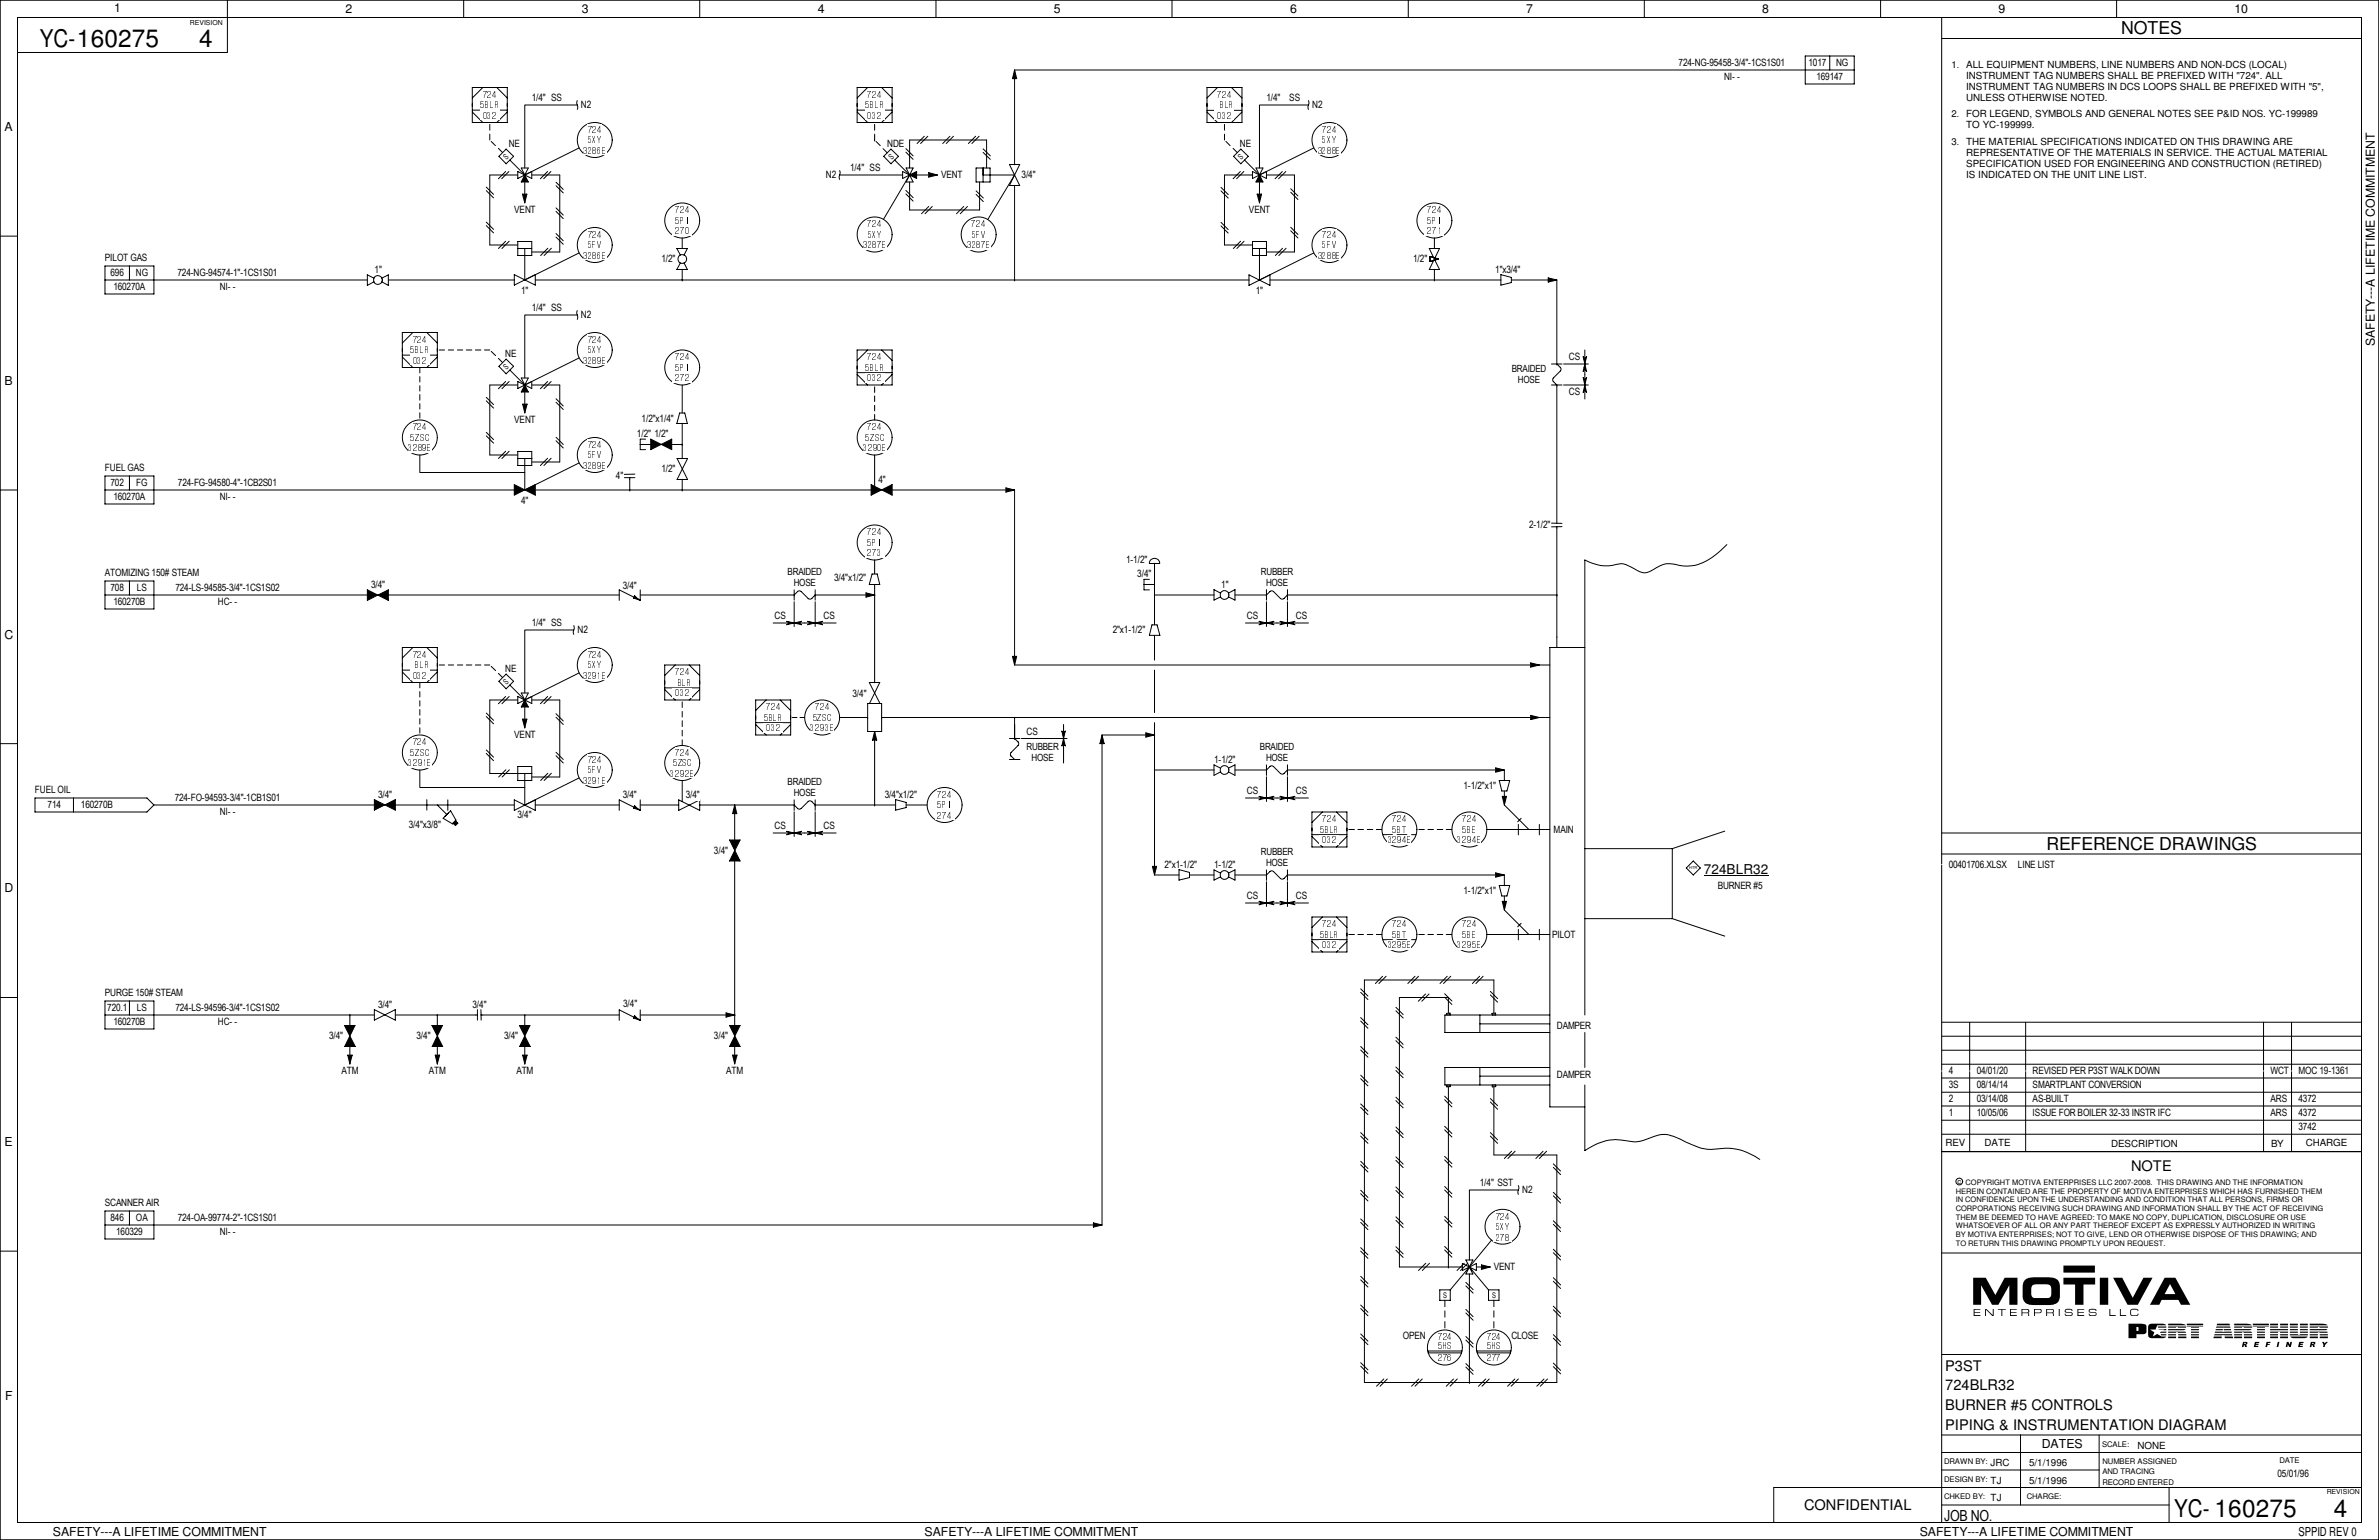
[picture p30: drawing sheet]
<svg xmlns="http://www.w3.org/2000/svg" width="432mm" height="279mm" viewBox="0 0 432 279" stroke-linecap="round" stroke-linejoin="round" font-family="sans-serif">
<defs><g id="words">
<g font-size="4.4">
<text x="7.2" y="8.6">YC-160275</text>
<text x="36.2" y="8.5">4</text>
<text x="394.6" y="275.3">YC- 160275</text>
<text x="423.6" y="275.2">4</text>
</g>
<g font-size="3.2">
<text x="385" y="6.2">NOTES</text>
<text x="371.4" y="154.1">REFERENCE DRAWINGS</text>
</g>
<text font-size="2.8" x="352.9" y="275.9">JOB NO.</text>
<g font-size="2.7">
<text x="386.8" y="212.4">NOTE</text>
<text x="353.1" y="248.7">P3ST</text>
<text x="353.1" y="252.3">724BLR32</text>
<text x="353.1" y="255.8">BURNER #5 CONTROLS</text>
<text x="353.1" y="259.4">PIPING &amp; INSTRUMENTATION DIAGRAM</text>
<text x="327.4" y="274">CONFIDENTIAL</text>
</g>
<text font-size="2.5" x="309.2" y="158.6">724BLR32</text>
<g font-size="2.2">
<text x="20.7" y="2.2">1</text>
<text x="62.7" y="2.4">2</text>
<text x="105.6" y="2.4">3</text>
<text x="148.4" y="2.4">4</text>
<text x="191.3" y="2.4">5</text>
<text x="234.1" y="2.4">6</text>
<text x="277" y="2.4">7</text>
<text x="319.9" y="2.4">8</text>
<text x="362.8" y="2.4">9</text>
<text x="405.6" y="2.4">10</text>
<text x=".8" y="23.8">A</text>
<text x="431" y="62.8" transform="rotate(-90 431 62.8)">SAFETY---A LIFETIME COMMITMENT</text>
<text x=".8" y="69.8">B</text>
<text x=".8" y="115.9">C</text>
<text x=".8" y="161.9">D</text>
<text x=".8" y="207.9">E</text>
<text x=".9" y="254">F</text>
<text x="370.6" y="262.7">DATES</text>
<text x="9.6" y="278.7">SAFETY---A LIFETIME COMMITMENT</text>
<text x="167.8" y="278.7">SAFETY---A LIFETIME COMMITMENT</text>
<text x="348.4" y="278.7">SAFETY---A LIFETIME COMMITMENT</text>
<text x="417.2" y="278.6">SPPID REV 0</text>
</g>
<g font-size="1.8">
<text x="304.7" y="12.1">724-NG-95458-3/4&quot;-1CS1S01</text>
<text x="312.9" y="14.6">NI- -</text>
<text x="328.3" y="12.1">1017</text>
<text x="329.7" y="14.6">169147</text>
<text x="333.2" y="12.1">NG</text>
<text x="356.9" y="12.4">ALL EQUIPMENT NUMBERS, LINE NUMBERS AND NON-DCS (LOCAL)</text>
<text x="356.9" y="14.4">INSTRUMENT TAG NUMBERS SHALL BE PREFIXED WITH &quot;724&quot;. ALL</text>
<text x="356.9" y="16.4">INSTRUMENT TAG NUMBERS IN DCS LOOPS SHALL BE PREFIXED WITH &quot;5&quot;,</text>
<text x="96.5" y="18.4">1/4&quot; SS</text>
<text x="105.5" y="19.7">N2</text>
<text x="229.9" y="18.4">1/4&quot;</text>
<text x="234" y="18.4">SS</text>
<text x="238.2" y="19.7">N2</text>
<text x="356.9" y="21.3">FOR LEGEND, SYMBOLS AND GENERAL NOTES SEE P&amp;ID NOS. YC-199989</text>
<text x="356.9" y="23.3">TO YC-199999.</text>
<text x="356.9" y="18.4">UNLESS OTHERWISE NOTED.</text>
<text x="92.3" y="26.7">NE</text>
<text x="161" y="26.7">NDE</text>
<text x="225" y="26.7">NE</text>
<text x="356.9" y="26.4">THE MATERIAL SPECIFICATIONS INDICATED ON THIS DRAWING ARE</text>
<text x="356.9" y="28.4">REPRESENTATIVE OF THE MATERIALS IN SERVICE. THE ACTUAL MATERIAL</text>
<text x="149.9" y="32.4">N2</text>
<text x="154.3" y="31.1">1/4&quot; SS</text>
<text x="170.8" y="32.4">VENT</text>
<text x="185.4" y="32.4">3/4&quot;</text>
<text x="356.9" y="30.4">SPECIFICATION USED FOR ENGINEERING AND CONSTRUCTION (RETIRED)</text>
<text x="356.9" y="32.3">IS INDICATED ON THE UNIT LINE LIST.</text>
<text x="93.3" y="38.7">VENT</text>
<text x="226.7" y="38.7">VENT</text>
<text x="19" y="47.4">PILOT GAS</text>
<text x="120.1" y="47.6">1/2&quot;</text>
<text x="256.5" y="47.6">1/2&quot;</text>
<text x="20.1" y="50.2">696</text>
<text x="20.6" y="52.7">160270A</text>
<text x="24.6" y="50.2">NG</text>
<text x="32.2" y="50.2">724-NG-94574-1&quot;-1CS1S01</text>
<text x="39.9" y="52.7">NI- -</text>
<text x="68" y="49.5">1&quot;</text>
<text x="94.6" y="53.3">1&quot;</text>
<text x="227.9" y="53.3">1&quot;</text>
<text x="271.4" y="49.5">1&quot;x3/4&quot;</text>
<text x="96.5" y="56.5">1/4&quot; SS</text>
<text x="105.5" y="57.8">N2</text>
<text x="91.7" y="64.8">NE</text>
<text x="284.7" y="65.4">CS</text>
<text x="274.4" y="67.6">BRAIDED</text>
<text x="275.5" y="69.6">HOSE</text>
<text x="284.7" y="71.8">CS</text>
<text x="93.3" y="76.8">VENT</text>
<text x="116.5" y="76.5">1/2&quot;x1/4&quot;</text>
<text x="115.6" y="79.4">1/2&quot; 1/2&quot;</text>
<text x="19" y="85.5">FUEL GAS</text>
<text x="20.1" y="88.3">702</text>
<text x="24.7" y="88.3">FG</text>
<text x="32.3" y="88.3">724-FG-94580-4&quot;-1CB2S01</text>
<text x="111.8" y="87">4&quot;</text>
<text x="120.1" y="85.7">1/2&quot;</text>
<text x="159.4" y="87.6">4&quot;</text>
<text x="20.6" y="90.8">160270A</text>
<text x="39.9" y="90.8">NI- -</text>
<text x="94.6" y="91.4">4&quot;</text>
<text x="277.5" y="95.9">2-1/2&quot;</text>
<text x="19" y="104.6">ATOMIZING 150# STEAM</text>
<text x="20.1" y="107.3">708</text>
<text x="24.8" y="107.3">LS</text>
<text x="31.8" y="107.3">724-LS-94585-3/4&quot;-1CS1S02</text>
<text x="67.4" y="106.7">3/4&quot;</text>
<text x="113" y="106.8">3/4&quot;</text>
<text x="143" y="104.4">BRAIDED</text>
<text x="144.1" y="106.4">HOSE</text>
<text x="151.4" y="105.4">3/4&quot;x1/2&quot;</text>
<text x="204.4" y="102.2">1-1/2&quot;</text>
<text x="206.4" y="104.8">3/4&quot;</text>
<text x="221.7" y="106.7">1&quot;</text>
<text x="228.9" y="104.4">RUBBER</text>
<text x="229.8" y="106.4">HOSE</text>
<text x="20.6" y="109.9">160270B</text>
<text x="39.5" y="109.9">HC- -</text>
<text x="96.5" y="113.7">1/4&quot; SS</text>
<text x="140.6" y="112.4">CS</text>
<text x="149.5" y="112.4">CS</text>
<text x="226.3" y="112.4">CS</text>
<text x="235.2" y="112.4">CS</text>
<text x="104.8" y="114.9">N2</text>
<text x="202" y="114.8">2&quot;x1-1/2&quot;</text>
<text x="91.7" y="121.9">NE</text>
<text x="154.7" y="126.4">3/4&quot;</text>
<text x="93.3" y="134">VENT</text>
<text x="186.3" y="136.1">RUBBER</text>
<text x="186.3" y="133.3">CS</text>
<text x="228.7" y="136.1">BRAIDED</text>
<text x="6.3" y="143.9">FUEL OIL</text>
<text x="143" y="142.5">BRAIDED</text>
<text x="187.2" y="138.1">HOSE</text>
<text x="220.4" y="138.4">1-1/2&quot;</text>
<text x="229.8" y="138.1">HOSE</text>
<text x="265.6" y="143.2">1-1/2&quot;x1&quot;</text>
<text x="8.6" y="146.7">714</text>
<text x="14.7" y="146.7">160270B</text>
<text x="31.7" y="145.4">724-FO-94593-3/4&quot;-1CB1S01</text>
<text x="39.9" y="148">NI- -</text>
<text x="68.6" y="144.8">3/4&quot;</text>
<text x="93.9" y="148.5">3/4&quot;</text>
<text x="113" y="144.8">3/4&quot;</text>
<text x="124.5" y="144.8">3/4&quot;</text>
<text x="144.1" y="144.5">HOSE</text>
<text x="160.6" y="144.8">3/4&quot;x1/2&quot;</text>
<text x="226.3" y="144.1">CS</text>
<text x="235.2" y="144.1">CS</text>
<text x="74.2" y="150.2">3/4&quot;x3/8&quot;</text>
<text x="129.6" y="154.9">3/4&quot;</text>
<text x="140.6" y="150.5">CS</text>
<text x="149.5" y="150.5">CS</text>
<text x="228.9" y="155.2">RUBBER</text>
<text x="282" y="151.1">MAIN</text>
<text x="211.4" y="157.5">2&quot;x1-1/2&quot;</text>
<text x="220.4" y="157.5">1-1/2&quot;</text>
<text x="229.8" y="157.2">HOSE</text>
<text x="311.8" y="161.3">BURNER #5</text>
<text x="353.7" y="157.5">00401706.XLSX</text>
<text x="366.3" y="157.5">LINE LIST</text>
<text x="226.3" y="163.2">CS</text>
<text x="235.2" y="163.2">CS</text>
<text x="265.6" y="162.3">1-1/2&quot;x1&quot;</text>
<text x="281.7" y="170.2">PILOT</text>
<text x="19" y="180.8">PURGE 150# STEAM</text>
<text x="19.5" y="183.5">720.1</text>
<text x="24.8" y="183.5">LS</text>
<text x="31.8" y="183.5">724-LS-94596-3/4&quot;-1CS1S02</text>
<text x="68.6" y="182.9">3/4&quot;</text>
<text x="85.8" y="182.9">3/4&quot;</text>
<text x="113.1" y="182.7">3/4&quot;</text>
<text x="20.6" y="186.1">160270B</text>
<text x="39.5" y="186.1">HC- -</text>
<text x="59.7" y="188.6">3/4&quot;</text>
<text x="75.6" y="188.6">3/4&quot;</text>
<text x="91.5" y="188.6">3/4&quot;</text>
<text x="129.6" y="188.6">3/4&quot;</text>
<text x="282.6" y="186.7">DAMPER</text>
<text x="62" y="194.9">ATM</text>
<text x="77.8" y="194.9">ATM</text>
<text x="93.7" y="194.9">ATM</text>
<text x="131.8" y="194.9">ATM</text>
<text x="282.6" y="195.6">DAMPER</text>
<text x="353.7" y="197.5">3S</text>
<text x="353.7" y="194.9">4</text>
<text x="358.8" y="197.5">08/14/14</text>
<text x="358.8" y="194.9">04/01/20</text>
<text x="368.9" y="197.5">SMARTPLANT CONVERSION</text>
<text x="368.9" y="194.9">REVISED PER P3ST WALK DOWN</text>
<text x="412.1" y="194.9">WCT</text>
<text x="417.2" y="194.9">MOC 19-1361</text>
<text x="353.7" y="200">2</text>
<text x="353.7" y="202.6">1</text>
<text x="358.8" y="200">03/14/08</text>
<text x="358.8" y="202.6">10/05/06</text>
<text x="368.9" y="202.6">ISSUE FOR BOILER 32-33 INSTR IFC</text>
<text x="368.9" y="200">AS-BUILT</text>
<text x="412.1" y="200">ARS</text>
<text x="412.1" y="202.6">ARS</text>
<text x="417.2" y="200">4372</text>
<text x="417.2" y="202.6">4372</text>
<text x="353.1" y="208">REV</text>
<text x="360.2" y="207.9">DATE</text>
<text x="383.2" y="208">DESCRIPTION</text>
<text x="412.2" y="208">BY</text>
<text x="417.2" y="205.1">3742</text>
<text x="418.5" y="208">CHARGE</text>
<text x="268.6" y="215.3">1/4&quot; SST</text>
<text x="19" y="218.9">SCANNER AIR</text>
<text x="20.1" y="221.6">846</text>
<text x="24.7" y="221.6">OA</text>
<text x="32.3" y="221.6">724-OA-99774-2&quot;-1CS1S01</text>
<text x="276.3" y="216.5">N2</text>
<text x="21.1" y="224.2">160329</text>
<text x="39.9" y="224.2">NI- -</text>
<text x="271.1" y="230.5">VENT</text>
<text x="254.6" y="243">OPEN</text>
<text x="274.3" y="243">CLOSE</text>
<text x="388" y="262.8">NONE</text>
<text x="361.3" y="266">JRC</text>
<text x="361.3" y="269.2">TJ</text>
<text x="368.3" y="266">5/1/1996</text>
<text x="368.3" y="269.2">5/1/1996</text>
<text x="413.4" y="268">05/01/96</text>
<text x="361.3" y="272.4">TJ</text>
</g>
<g font-size="1.7">
<text x="87.6" y="17.8">724</text>
<text x="157.4" y="17.8">724</text>
<text x="220.9" y="17.8">724</text>
<text x="354.2" y="12.4">1.</text>
<text x="87.2" y="19.7">5BLR</text>
<text x="87.6" y="21.6">032</text>
<text x="157" y="19.7">5BLR</text>
<text x="157.4" y="21.6">032</text>
<text x="220.9" y="21.6">032</text>
<text x="221.4" y="19.7">BLR</text>
<text x="354.2" y="21.3">2.</text>
<text x="105.8" y="27.9">3286E</text>
<text x="106.6" y="24.1">724</text>
<text x="106.7" y="26">5XY</text>
<text x="239.2" y="27.9">3288E</text>
<text x="240" y="24.1">724</text>
<text x="240" y="26">5XY</text>
<text x="354.2" y="26.3">3.</text>
<text x="122.5" y="38.7">724</text>
<text x="122.5" y="40.6">5PI</text>
<text x="157.4" y="41.3">724</text>
<text x="176.3" y="41.3">724</text>
<text x="259" y="38.7">724</text>
<text x="259" y="40.6">5PI</text>
<text x="105.8" y="46.9">3286E</text>
<text x="106.6" y="43.2">724</text>
<text x="106.7" y="45">5FV</text>
<text x="122.5" y="42.5">270</text>
<text x="156.6" y="45">3287E</text>
<text x="157.5" y="43.1">5XY</text>
<text x="175.5" y="45">3287E</text>
<text x="176.4" y="43.1">5FV</text>
<text x="239.2" y="46.9">3288E</text>
<text x="240" y="43.2">724</text>
<text x="240" y="45">5FV</text>
<text x="259" y="42.5">271</text>
<text x="74.5" y="64.1">5BLR</text>
<text x="74.9" y="62.2">724</text>
<text x="105.8" y="66">3289E</text>
<text x="106.6" y="62.2">724</text>
<text x="106.7" y="64.1">5XY</text>
<text x="122.5" y="65.4">724</text>
<text x="157.4" y="65.4">724</text>
<text x="74.9" y="66">032</text>
<text x="122.5" y="69.2">272</text>
<text x="122.5" y="67.3">5PI</text>
<text x="157" y="67.3">5BLR</text>
<text x="157.4" y="69.2">032</text>
<text x="74" y="81.9">3289E</text>
<text x="74.5" y="80">5ZSC</text>
<text x="74.9" y="78.1">724</text>
<text x="106.6" y="81.3">724</text>
<text x="106.7" y="83.1">5FV</text>
<text x="156.6" y="81.9">3290E</text>
<text x="157" y="80">5ZSC</text>
<text x="157.4" y="78.1">724</text>
<text x="105.8" y="85">3289E</text>
<text x="157.4" y="97.2">724</text>
<text x="157.4" y="101">273</text>
<text x="157.4" y="99.1">5PI</text>
<text x="74.9" y="119.4">724</text>
<text x="106.6" y="119.4">724</text>
<text x="74.9" y="123.2">032</text>
<text x="75.4" y="121.3">BLR</text>
<text x="105.8" y="123.1">3291E</text>
<text x="106.7" y="121.2">5XY</text>
<text x="122.5" y="122.6">724</text>
<text x="123" y="124.5">BLR</text>
<text x="122.5" y="126.4">032</text>
<text x="138.6" y="130.8">5BLR</text>
<text x="139" y="128.9">724</text>
<text x="147.5" y="130.8">5ZSC</text>
<text x="147.9" y="128.9">724</text>
<text x="74.5" y="137.2">5ZSC</text>
<text x="74.9" y="135.3">724</text>
<text x="122.5" y="137.2">724</text>
<text x="139" y="132.7">032</text>
<text x="147.1" y="132.7">3293E</text>
<text x="74" y="139.1">3291E</text>
<text x="105.8" y="142.2">3291E</text>
<text x="106.6" y="138.4">724</text>
<text x="106.7" y="140.3">5FV</text>
<text x="121.7" y="141">3292E</text>
<text x="122.1" y="139.1">5ZSC</text>
<text x="170.1" y="144.8">724</text>
<text x="170.1" y="148.6">274</text>
<text x="170.1" y="146.7">5PI</text>
<text x="240" y="149.2">724</text>
<text x="252.7" y="149.2">724</text>
<text x="265.4" y="149.2">724</text>
<text x="239.6" y="151.1">5BLR</text>
<text x="240" y="153">032</text>
<text x="251.8" y="153">3294E</text>
<text x="252.7" y="151.1">5BT</text>
<text x="264.5" y="153">3294E</text>
<text x="265.4" y="151.1">5BE</text>
<text x="239.6" y="170.2">5BLR</text>
<text x="240" y="168.3">724</text>
<text x="240" y="172.1">032</text>
<text x="251.8" y="172.1">3295E</text>
<text x="252.7" y="168.3">724</text>
<text x="252.7" y="170.2">5BT</text>
<text x="264.5" y="172.1">3295E</text>
<text x="265.4" y="168.3">724</text>
<text x="265.4" y="170.2">5BE</text>
<text x="271.4" y="221.3">724</text>
<text x="271.4" y="223.2">5XY</text>
<text x="271.5" y="225.1">278</text>
<text x="260.9" y="243.2">724</text>
<text x="260.9" y="244.8">5HS</text>
<text x="269.8" y="243.2">724</text>
<text x="269.8" y="244.8">5HS</text>
<text x="260.9" y="247">276</text>
<text x="269.8" y="247">277</text>
</g>
<g font-size="1.4">
<text x="91.9" y="29" transform="rotate(-45 91.9 29)">S</text>
<text x="161.9" y="29" transform="rotate(-45 161.9 29)">S</text>
<text x="225.3" y="29" transform="rotate(-45 225.3 29)">S</text>
<text x="91.9" y="67.1" transform="rotate(-45 91.9 67.1)">S</text>
<text x="91.9" y="124.3" transform="rotate(-45 91.9 124.3)">S</text>
<text x="355.3" y="214.8">c COPYRIGHT MOTIVA ENTERPRISES LLC 2007-2008. THIS DRAWING AND THE INFORMATION</text>
<text x="355" y="216.6">HEREIN CONTAINED ARE THE PROPERTY OF MOTIVA ENTERPRISES WHICH HAS FURNISHED THEM</text>
<text x="355" y="218.1">IN CONFIDENCE UPON THE UNDERSTANDING AND CONDITION THAT ALL PERSONS, FIRMS OR</text>
<text x="355" y="219.7">CORPORATIONS RECEIVING SUCH DRAWING AND INFORMATION SHALL BY THE ACT OF RECEIVING</text>
<text x="355" y="221.3">THEM BE DEEMED TO HAVE AGREED: TO MAKE NO COPY, DUPLICATION, DISCLOSURE OR USE</text>
<text x="355" y="222.9">WHATSOEVER OF ALL OR ANY PART THEREOF EXCEPT AS EXPRESSLY AUTHORIZED IN WRITING</text>
<text x="355" y="224.5">BY MOTIVA ENTERPRISES; NOT TO GIVE, LEND OR OTHERWISE DISPOSE OF THIS DRAWING; AND</text>
<text x="355" y="226.1">TO RETURN THIS DRAWING PROMPTLY UPON REQUEST.</text>
<text x="262" y="235.5">S</text>
<text x="270.8" y="235.5">S</text>
<text x="381.6" y="262.6">SCALE:</text>
<text x="352.9" y="265.7">DRAWN BY:</text>
<text x="352.9" y="268.9">DESIGN BY:</text>
<text x="381.6" y="267.5">AND TRACING</text>
<text x="381.6" y="269.4">RECORD ENTERED</text>
<text x="381.6" y="265.6">NUMBER ASSIGNED</text>
<text x="413.7" y="265.4">DATE</text>
<text x="352.9" y="272">CHKED BY:</text>
<text x="367.9" y="272">CHARGE:</text>
</g>
<g font-size="1.3">
<text x="34.5" y="4.5">REVISION</text>
<text x="422.3" y="271.1">REVISION</text>
</g>
<text font-size=".7" x="306.6" y="157.7">HTR</text>
</g></defs>
<g fill="none" stroke="#000" stroke-width=".18">
<path d="M0 0h431.8v279.4h-431.8zM261.3 234h1.9v1.9h-1.9zM263.2 234l3.5-4.1 3.5 4.1M265.4 229.2v1.3l2.6-1.3v1.3zM266.1 228.6h1.2l-1.2 2.5h1.2zM270.2 234h1.9v1.9h-1.9zM259.2 245.1h6.1M259.2 245.4h6.1M268.1 245.1h6.1M268.1 245.4h6.1"/>
<circle cx="76.2" cy="79.4" r="3.2"/>
<circle cx="262.2" cy="244.5" r="3.2"/>
<circle cx="271.1" cy="244.5" r="3.2"/>
</g>
<g fill="#fff">
<path d="M74.9 76.6h2.6v1.8h-2.6z" fill-rule="evenodd"/>
<path d="M74 80.4h4.4v1.8h-4.4z" fill-rule="evenodd"/>
<path d="M74.5 78.5h3.4v1.8h-3.4z" fill-rule="evenodd"/>
</g>
<circle cx="123.8" cy="66.7" r="3.2" fill="none" stroke="#000" stroke-width=".18"/>
<g fill="#fff">
<path d="M122.5 63.9h2.6v1.8h-2.6z" fill-rule="evenodd"/>
<path d="M122.1 67.7h3.5v1.8h-3.5z" fill-rule="evenodd"/>
<path d="M122.5 65.8h2.6v1.8h-2.6z" fill-rule="evenodd"/>
</g>
<circle cx="260.3" cy="40" r="3.2" fill="none" stroke="#000" stroke-width=".18"/>
<g fill="#fff">
<path d="M259 37.2h2.7v1.8h-2.7z" fill-rule="evenodd"/>
<path d="M258.6 41h3.5v1.8h-3.5z" fill-rule="evenodd"/>
<path d="M259 39.1h2.7v1.8h-2.7z" fill-rule="evenodd"/>
</g>
<g fill="none" stroke="#000" stroke-width=".18">
<path d="M226.7 49.9v1.9l3.8-1.9v1.9zM227.3 45.1h2.6M227.3 43.8h2.6v2.6h-2.6zM228.6 45.1v5.7"/>
<circle cx="266.7" cy="150.5" r="3.2"/>
</g>
<g fill="#fff">
<path d="M265.4 147.7h2.6v1.8h-2.6z" fill-rule="evenodd"/>
<path d="M264.5 151.5h4.4v1.8h-4.4z" fill-rule="evenodd"/>
<path d="M265.4 149.6h2.6v1.8h-2.6z" fill-rule="evenodd"/>
</g>
<g fill="none" stroke="#000" stroke-width=".18">
<path d="M251 151.4h1.7M253.6 151.4h1.8M256.2 151.4h.8"/>
<circle cx="254" cy="150.5" r="3.2"/>
</g>
<g fill="#fff">
<path d="M252.7 147.7h2.6v1.8h-2.6z" fill-rule="evenodd"/>
<path d="M251.8 151.5h4.4v1.8h-4.4z" fill-rule="evenodd"/>
<path d="M252.7 149.6h2.6v1.8h-2.6z" fill-rule="evenodd"/>
</g>
<path d="M238.1 151.8l1.9 1.9M238.1 147.3h6.4v6.4h-6.4zM238.1 151.4h6.4M240 147.3l-1.9 1.9M242.6 147.3l1.9 1.9M244.5 151.8l-1.9 1.9" fill="none" stroke="#000" stroke-width=".18"/>
<g fill="#fff">
<path d="M240 147.7h2.6v1.8h-2.6z" fill-rule="evenodd"/>
<path d="M239.6 151.5h3.4v1.8h-3.4z" fill-rule="evenodd"/>
<path d="M239.6 149.6h3.4v1.8h-3.4z" fill-rule="evenodd"/>
</g>
<path d="M219.1 15.9h6.3v6.3h-6.3zM221 15.9l-1.9 1.9M223.5 15.9l1.9 1.9M219.1 20.3l1.9 1.9M219.1 20h6.3M225.4 20.3l-1.9 1.9M94 83.2h2.5M94 81.9h2.5v2.6h-2.5zM95.2 83.2v5.7" fill="none" stroke="#000" stroke-width=".18"/>
<g fill="#fff">
<path d="M220.9 16.3h2.7v1.7h-2.7z" fill-rule="evenodd"/>
<path d="M220.5 20.1h3.5v1.7h-3.5z" fill-rule="evenodd"/>
<path d="M220.5 18.2h3.5v1.7h-3.5z" fill-rule="evenodd"/>
</g>
<g fill="none" stroke="#000" stroke-width=".18">
<path d="M93.3 49.8v1.9l3.9-1.9v1.9zM94 45.1h2.5M94 43.8h2.5v2.6h-2.5zM95.2 45.1v5.7"/>
<circle cx="266.7" cy="169.5" r="3.2"/>
</g>
<g fill="#fff">
<path d="M265.4 166.8h2.6v1.7h-2.6z" fill-rule="evenodd"/>
<path d="M264.5 170.6h4.4v1.7h-4.4z" fill-rule="evenodd"/>
<path d="M265.4 168.7h2.6v1.7h-2.6z" fill-rule="evenodd"/>
</g>
<path d="M238.1 170.8l1.9 1.9M238.1 166.4h6.4v6.3h-6.4zM238.1 170.5h6.4M240 166.4l-1.9 1.9M242.6 166.4l1.9 1.9M244.5 170.8l-1.9 1.9" fill="none" stroke="#000" stroke-width=".18"/>
<g fill="#fff">
<path d="M240 166.8h2.6v1.7h-2.6z" fill-rule="evenodd"/>
<path d="M239.6 170.6h3.4v1.7h-3.4z" fill-rule="evenodd"/>
<path d="M239.6 168.7h3.4v1.7h-3.4z" fill-rule="evenodd"/>
</g>
<g fill="none" stroke="#000" stroke-width=".18">
<path d="M251 170.5h1.7M253.6 170.5h1.8M256.2 170.5h.8"/>
<circle cx="254" cy="169.5" r="3.2"/>
</g>
<g fill="#fff">
<path d="M252.7 166.8h2.6v1.7h-2.6z" fill-rule="evenodd"/>
<path d="M251.8 170.6h4.4v1.7h-4.4z" fill-rule="evenodd"/>
<path d="M252.7 168.7h2.6v1.7h-2.6z" fill-rule="evenodd"/>
</g>
<circle cx="158.7" cy="98.4" r="3.2" fill="none" stroke="#000" stroke-width=".18"/>
<g fill="#fff">
<path d="M157.4 95.6h2.7v1.8h-2.7z" fill-rule="evenodd"/>
<path d="M157 99.4h3.5v1.8h-3.5z" fill-rule="evenodd"/>
<path d="M157.4 97.5h2.7v1.8h-2.7z" fill-rule="evenodd"/>
</g>
<circle cx="149.2" cy="130.2" r="3.2" fill="none" stroke="#000" stroke-width=".18"/>
<g fill="#fff">
<path d="M147.9 127.4h2.6v1.8h-2.6z" fill-rule="evenodd"/>
<path d="M147.1 131.2h4.3v1.8h-4.3z" fill-rule="evenodd"/>
<path d="M147.5 129.3h3.5v1.8h-3.5z" fill-rule="evenodd"/>
</g>
<path d="M137.2 131.4l1.9 1.9M137.2 127h6.3v6.3h-6.3zM137.2 131.1h6.3M139.1 127l-1.9 1.9M141.6 127l1.9 1.9M143.5 131.4l-1.9 1.9" fill="none" stroke="#000" stroke-width=".18"/>
<g fill="#fff">
<path d="M139 127.4h2.6v1.8h-2.6z" fill-rule="evenodd"/>
<path d="M138.6 131.2h3.5v1.8h-3.5z" fill-rule="evenodd"/>
<path d="M138.6 129.3h3.5v1.8h-3.5z" fill-rule="evenodd"/>
</g>
<path d="M85.7 15.9h6.4v6.3h-6.4zM85.7 20h6.4M87.6 15.9l-1.9 1.9M90.2 15.9l1.9 1.9M85.7 20.3l1.9 1.9M92.1 20.3l-1.9 1.9" fill="none" stroke="#000" stroke-width=".18"/>
<g fill="#fff">
<path d="M87.6 16.3h2.6v1.7h-2.6z" fill-rule="evenodd"/>
<path d="M87.2 20.1h3.4v1.7h-3.4z" fill-rule="evenodd"/>
<path d="M87.2 18.2h3.4v1.7h-3.4z" fill-rule="evenodd"/>
</g>
<circle cx="123.8" cy="40" r="3.2" fill="none" stroke="#000" stroke-width=".18"/>
<g fill="#fff">
<path d="M122.5 37.2h2.6v1.8h-2.6z" fill-rule="evenodd"/>
<path d="M122.1 41h3.5v1.8h-3.5z" fill-rule="evenodd"/>
<path d="M122.5 39.1h2.6v1.8h-2.6z" fill-rule="evenodd"/>
</g>
<path d="M73 117.5h6.4v6.3h-6.4zM74.9 117.5l-1.9 1.9M77.5 117.5l1.9 1.9M73 121.9l1.9 1.9M73 121.6h6.4M79.4 121.9l-1.9 1.9M94 139.1h2.5v2.5h-2.5zM93.3 145.1v1.9l3.9-1.9v1.9zM94 140.3h2.5M95.2 140.3v5.7" fill="none" stroke="#000" stroke-width=".18"/>
<g fill="#fff">
<path d="M74.9 117.9h2.6v1.7h-2.6z" fill-rule="evenodd"/>
<path d="M74.5 121.7h3.4v1.7h-3.4z" fill-rule="evenodd"/>
<path d="M74.5 119.8h3.4v1.7h-3.4z" fill-rule="evenodd"/>
</g>
<g fill="none" stroke="#000" stroke-width=".18">
<path d="M177.2 30.5h2.5v2.5h-2.5zM178.4 31.7h5.7M178.4 30.5v2.5M183.2 29.8h1.9l-1.9 3.9h1.9z"/>
<circle cx="76.2" cy="136.5" r="3.2"/>
</g>
<g fill="#fff">
<path d="M74.9 133.7h2.6v1.8h-2.6z" fill-rule="evenodd"/>
<path d="M74 137.5h4.4v1.8h-4.4z" fill-rule="evenodd"/>
<path d="M74.5 135.6h3.4v1.8h-3.4z" fill-rule="evenodd"/>
</g>
<path d="M155.6 15.9h6.3v6.3h-6.3zM155.6 20h6.3M157.5 15.9l-1.9 1.9M160 15.9l1.9 1.9M155.6 20.3l1.9 1.9M161.9 20.3l-1.9 1.9" fill="none" stroke="#000" stroke-width=".18"/>
<g fill="#fff">
<path d="M157.4 16.3h2.7v1.7h-2.7z" fill-rule="evenodd"/>
<path d="M157 20.1h3.5v1.7h-3.5z" fill-rule="evenodd"/>
<path d="M157 18.2h3.5v1.7h-3.5z" fill-rule="evenodd"/>
</g>
<path d="M73 64.8l1.9 1.9M73 60.3h6.4v6.4h-6.4zM73 64.4h6.4M74.9 60.3l-1.9 1.9M77.5 60.3l1.9 1.9M79.4 64.8l-1.9 1.9" fill="none" stroke="#000" stroke-width=".18"/>
<g fill="#fff">
<path d="M74.9 60.7h2.6v1.8h-2.6z" fill-rule="evenodd"/>
<path d="M74.5 64.5h3.4v1.8h-3.4z" fill-rule="evenodd"/>
<path d="M74.5 62.6h3.4v1.8h-3.4z" fill-rule="evenodd"/>
</g>
<circle cx="171.4" cy="146.1" r="3.2" fill="none" stroke="#000" stroke-width=".18"/>
<g fill="#fff">
<path d="M170.1 143.3h2.7v1.7h-2.7z" fill-rule="evenodd"/>
<path d="M169.7 147.1h3.5v1.7h-3.5z" fill-rule="evenodd"/>
<path d="M170.1 145.2h2.7v1.7h-2.7z" fill-rule="evenodd"/>
</g>
<circle cx="123.8" cy="138.4" r="3.2" fill="none" stroke="#000" stroke-width=".18"/>
<g fill="#fff">
<path d="M122.5 135.6h2.6v1.8h-2.6z" fill-rule="evenodd"/>
<path d="M121.7 139.4h4.3v1.8h-4.3z" fill-rule="evenodd"/>
<path d="M122.1 137.5h3.5v1.8h-3.5z" fill-rule="evenodd"/>
</g>
<path d="M120.6 125.1l2 1.9M120.6 120.6h6.4v6.4h-6.4zM120.6 124.8h6.4M122.6 120.6l-2 2M125.1 120.6l1.9 2M127 125.1l-1.9 1.9" fill="none" stroke="#000" stroke-width=".18"/>
<g fill="#fff">
<path d="M122.5 121h2.6v1.8h-2.6z" fill-rule="evenodd"/>
<path d="M122.1 124.8h3.5v1.8h-3.5z" fill-rule="evenodd"/>
<path d="M122.1 122.9h3.5v1.8h-3.5z" fill-rule="evenodd"/>
</g>
<path d="M155.6 67.9l1.9 1.9M155.6 63.5h6.3v6.3h-6.3zM155.6 67.6h6.3M157.5 63.5l-1.9 1.9M160 63.5l1.9 1.9M161.9 67.9l-1.9 1.9" fill="none" stroke="#000" stroke-width=".18"/>
<g fill="#fff">
<path d="M157.4 63.9h2.7v1.8h-2.7z" fill-rule="evenodd"/>
<path d="M157 67.7h3.5v1.8h-3.5z" fill-rule="evenodd"/>
<path d="M157 65.8h3.5v1.8h-3.5z" fill-rule="evenodd"/>
</g>
<circle cx="158.7" cy="79.4" r="3.2" fill="none" stroke="#000" stroke-width=".18"/>
<g fill="#fff">
<path d="M157.4 76.6h2.7v1.8h-2.7z" fill-rule="evenodd"/>
<path d="M156.6 80.4h4.3v1.8h-4.3z" fill-rule="evenodd"/>
<path d="M157 78.5h3.5v1.8h-3.5z" fill-rule="evenodd"/>
</g>
<g fill="none" stroke="#000" stroke-width=".18">
<path d="M104.8 19h-9.6v11.5M237.5 19h-8.9v11.5M327.7 12.7h-143.6v17.2M88.3 34.6l1.3 1.3M88.3 34l1.3 1.3M88.9 22.6v1M88.9 24.3v1.1M89.2 25.7l.7 .7M90.5 26.9l.7 .8M91.8 31.1l-1.3 1.3M92.4 31.1l-1.3 1.3M94 31.7h-5.1v12.7h5.1"/>
<path d="M95.2 33v3.8M96.5 31.7h5.1v14h-5.1M99.4 31.1l-1.3 1.3M100 31.1l-1.3 1.3M100.9 37.7l1.3 1.3M100.9 38.4l1.3 1.3M100.9 33.1l1.3 1.3M100.9 33.7l1.3 1.3M152.4 31.7h11.4M158.7 25.4h.1M158.7 22.6v1M158.7 24.3v1.1"/>
<path d="M159 25.7l.8 .7M160.3 27l.7 .7M164.4 27l1.3 1.3M164.4 27.6l1.3 1.3M164.4 34.5l1.3 1.4M164.4 35.2l1.3 1.3M165.1 30.5v-5.1h14v5.1M165.1 33v5.1h12.7v-5.1M166.4 31.7h3.8M167.8 24.7l-1.3 1.3M168.4 24.7l-1.3 1.3M168.6 37.5l-1.3 1.3"/>
<path d="M169.2 37.5l-1.3 1.3M172.4 24.7l-1.3 1.3M173.1 24.7l-1.4 1.3M174.9 37.5l-1.3 1.3M175.6 37.5l-1.3 1.3M177.1 24.7l-1.3 1.3M177.2 35.3l1.3 1.3M177.2 34.6l1.3 1.3M177.7 24.7l-1.3 1.3M178.4 27.6l1.3 1.3M178.4 27l1.3 1.3M184.1 33.7v17.1"/>
<path d="M221.6 34.6l1.3 1.3M221.6 34l1.3 1.3M222.2 22.6v1M222.2 24.3v1.1M222.5 25.7l.8 .7M223.8 26.9l.8 .8M225.1 31.1l-1.3 1.3M225.8 31.1l-1.3 1.3M227.3 31.7h-5.1v12.7h5.1M228.6 33v3.8M229.9 31.7h5v14h-5M232.7 31.1l-1.3 1.3"/>
<path d="M233.4 31.1l-1.3 1.3M234.3 34.2l1.3 1.4M234.3 34.9l1.3 1.3M27.9 50.8h38.8M67.9 50.5l-1.2-.6v1.9l1.2-.7M69.3 50.5l1.2-.6v1.9l-1.2-.7M70.5 50.8h22.9M88.3 40.9l1.3 1.3M88.3 40.3l1.3 1.3M91.8 43.8l-1.3 1.3M92.4 43.8l-1.3 1.3M97.2 50.8h87"/>
<path d="M99.4 45l-1.3 1.4M100.1 45l-1.3 1.4M100.9 42.4l1.3 1.3M100.9 43l1.3 1.3M104.8 57.1h-9.6v11.5M123.8 50.8h.1M123.8 43.2v1.9M123.8 48.9v1.9M184.1 50.8h.1M221.6 41l1.3 1.3M221.6 40.3l1.3 1.4M225.2 43.8l-1.3 1.3"/>
<path d="M225.8 43.8l-1.3 1.3M230.5 50.8h42M232.8 45l-1.3 1.4M233.4 45l-1.3 1.4M234.3 41.2l1.3 1.3M234.3 41.9l1.3 1.3M259.4 45.1h1.9l-1.9 3.8h1.9zM259.5 46.5l1.6 .5-1.6 .5zM260.3 50.8h.1M260.3 43.2v1.9M260.3 48.9v1.9M272.4 49.8l1.9 .5v1l-1.9 .4z"/>
<path d="M281 50.4l1.6 .4-1.6 .4zM76.2 66.7v.9M76.2 68.3v1M76.2 70v1M76.2 71.6v1M76.2 73.2v1M76.2 74.9v1M79.7 63.5h1M81.4 63.5h.9M83 63.5h1M84.6 63.5h1M86.3 63.5h1"/>
<path d="M87.9 63.5h1M88.3 72.7l1.3 1.3M88.3 72.1l1.3 1.3M88.3 79.1l1.3 1.3M88.3 78.4l1.3 1.4M89.2 63.8l.8 .7M90.5 65l.7 .8M91.8 69.2l-1.3 1.3M92.4 69.2l-1.3 1.3M94 69.8h-5.1v12.7h5.1M95.2 71.1v3.8M96.5 69.8h5.1v14h-5.1"/>
<path d="M99.4 69.2l-1.3 1.3M100 69.2l-1.3 1.3M100.9 79.3l1.3 1.3M100.9 80l1.3 1.3M100.9 72.3l1.3 1.4M100.9 73l1.3 1.3M117.2 79.7h-1v1.9h1M118.1 79.7l3.8 1.9v-1.9l-3.8 1.9zM123.4 74.9h.9l.5 1.9h-1.9zM123.8 69.8v5.1M123.8 76.8v6.4M158.7 70.2v1"/>
<path d="M158.7 71.8v1.1M158.7 73.5v1M158.7 75.2v1M281.6 66h1.9M281.6 69.8h1.9M281.9 69.2l.7 .6M282.6 66l.6 .7M283.2 66.6l.1 .6-1.4 1.5v.6M283.8 66h4.5M283.8 69.8h4.5M287.4 68.5a3.2 3.2 0 0 1 0 2.7M287.4 68.5l.3 .5"/>
<path d="M287.4 65.1h.2M287.5 66.7h.3M287.7 66l.3 1.4M287.7 67l.3 .4M287.7 69.8l.3 1.4M287.7 70.8l.3 .4M287.7 63.5v8.9M287.7 65.2l-.3-.5a3.2 3.2 0 0 1 0 2.7M287.7 66.9l-.3 .5M287.7 70.7l-.3 .5M287.7 65.1h.2M288 64.7l-.3 1.4"/>
<path d="M288 68.5l-.3 1.4M288 64.7l-.3 .4M288 68.5l-.3 .4M27.9 88.9h65.5M76.2 82.5v3.2h19M91.8 81.9l-1.3 1.3M92.4 81.9l-1.3 1.3M97.2 88.9h26.7M99.4 83.1l-1.3 1.4M100 83.1l-1.3 1.4M113.3 86.7h1.9M114.3 88.9h.1"/>
<path d="M114.3 86.7v2.2M115.2 86l-1.9 .1M116.2 80.6h1.9M121.9 80.6h1.9M122.9 83.2h1.9l-1.9 3.8h1.9zM123.8 88.9h.1M123.8 80.6h.1M123.8 87v1.9M158.7 82.5v5.8M282.6 95.6v.3M283.5 95.5l-1.9 .1M27.9 107.9h38.8"/>
<path d="M66.7 107l3.8 1.9v-1.9l-3.8 1.9zM70.5 107.9h41.9M104.1 114.3h-8.9v11.4M112.4 108.9v-1.9l3.8 1.9M115 108.5l1.2 .4M115.2 108.1l1 .8M115.2 108.1l.2 .4h-.4M115.2 108.1l.5 .5-.7-.1M115.2 108.1l-.2 .4M116.2 107v1.9M144.1 107v1.9M144.7 107.3l.6-.1 1.5 1.5 .6-.1"/>
<path d="M144.8 107.3l-.7 .6M148 107v1.9M148 107.9l-.7 .7M158.3 104.1h.9l.5 1.9h-1.9zM158.7 101.6v2.5M207.6 106h1.9M208.6 105.1h-1v1.9h1M208.9 101.5a.96 .96 0 0 1 1-.1 .96 .96 0 0 1 .6 .8h-1.9v-.2zM209.5 106h.1M209.5 107.9h10.9M221.5 107.6l-1.2-.6v1.9l1.2-.6M223 107.6l1.2-.6v1.9l-1.2-.6"/>
<path d="M229.9 107v1.9M230.5 107.3l.5-.1 1.5 1.5 .6-.1M230.5 107.3l-.6 .6M233.7 107.9l-.7 .7M233.7 107v1.9M76.2 139.7v3.2h19M76.2 123.8v1M76.2 125.5v.9M76.2 127.1v1M76.2 128.7v1.1M76.2 130.4v1M76.2 132v1"/>
<path d="M79.7 120.6h1M81.4 120.6h.9M83 120.6h1M84.6 120.6h1M86.3 120.6h1M87.9 120.6h1M88.3 130l1.3 1.3M88.3 129.4l1.3 1.3M88.3 136.7l1.3 1.3M88.3 136.1l1.3 1.3M89.2 120.9l.8 .8M90.5 122.2l.7 .7"/>
<path d="M91.8 126.4l-1.3 1.3M91.8 139.7l-1.3 1.3M92.4 126.4l-1.3 1.3M92.5 139.7l-1.4 1.3M94 127h-5.1v13.3h5.1M95.2 128.3v3.8M96.5 127h5.1v14h-5.1M99.4 126.4l-1.3 1.3M100 126.4l-1.3 1.3M100.9 136.5l1.3 1.3M100.9 137.1l1.3 1.3M100.9 129.5l1.3 1.3"/>
<path d="M100.9 130.1l1.3 1.3M143.8 130.2h.9M145.2 130.2h.8M157.8 123.8l1.9 3.8h-1.9l1.9-3.8zM183.2 134h1.9M183.2 137.8h1.9M183.5 137.2l.6 .6M184.1 134l.7 .6M184.8 134.6l.1 .5-1.5 1.6 .1 .5M185.4 134h8.3M192.7 132.6a3.2 3.2 0 0 1 0 2.7M192.7 132.7l.4 .4"/>
<path d="M192.8 135h.2M192.9 133.3h.3M193 133.9l.3 1.4M193 134.9l.4 .4M193 131.4v7M193.1 134.9l-.4 .4M193.1 135h.2M193.3 132.7l-.3 1.3M193.4 132.6l-.4 .5M209.5 139.7h10.9M209.6 133.3h-9.6v88.9h-172.1M221.5 139.4l-1.2-.6v1.9l1.2-.7"/>
<path d="M223 139.4l1.2-.6v1.9l-1.2-.7M229.9 138.8v1.9M230.5 139.1l.5-.1 1.5 1.4 .6-.1M230.5 139.1l-.6 .6M233.7 138.8v1.9M233.7 139.7l-.7 .6M27.9 146h40M67.9 145.1l3.9 1.9v-1.9l-3.9 1.9zM71.8 146h21.5M77.5 145.1v1.9M79.4 146l1.7 1.8M81.3 145.1v1.9"/>
<path d="M81.4 147.4l-.6 .7M81.8 147.1l1 1.7-.7 .7-1.7-1zM97.2 146h15.2M99.4 140.3l-1.3 1.3M100.1 140.3l-1.3 1.3M112.4 147v-1.9l3.8 1.9M115 146.6l1.2 .4M115.2 146.2l1 .8M115.2 146.2l.2 .4h-.4M115.2 146.2l.5 .5-.7-.1M115.2 146.2l-.2 .4M116.2 145.1v1.9"/>
<path d="M132.4 152.4h1.9l-1.9 3.8h1.9zM133.3 146v6.4M133.3 156.2v29.9M144.1 146l.7 .7M144.1 145.1v1.9M147.3 145.4l.7 .6M147.4 145.4l-.6-.1-1.5 1.5-.6-.1M148 145.1v1.9M162.6 145.1l1.9 .5v.9l-1.9 .5zM164.5 146h3.8M221.5 158.4l-1.2-.6v1.9l1.2-.6M223 158.4l1.2-.6v1.9l-1.2-.6"/>
<path d="M229.9 157.8v1.9M230.5 158.1l.5-.1 1.5 1.5 .6-.1M230.5 158.1l-.6 .6M233.7 157.8v1.9M233.7 158.7l-.7 .7M244.8 150.5h1M246.5 150.5h1M248.2 150.5h1M249.8 150.5h1M257.5 150.5h1M259.2 150.5h1M260.9 150.5h1"/>
<path d="M262.5 150.5h1M269.9 150.5h9.5M272.1 141.6h1.9l-.5 1.9h-.9zM273 143.5v2.5l2.8 2.8M275.6 149.6v1.9M275.8 148.8l1.7 1.7M276.1 148.5l-.6 .6M279.4 149.6v1.9M244.8 169.5h1M246.5 169.5h1M248.2 169.5h1M249.8 169.5h1"/>
<path d="M257.5 169.5h1M259.2 169.5h1M260.9 169.5h1M262.5 169.5h1M269.9 169.5h9.5M272.1 160.7h1.9l-.5 1.9h-.9zM273 162.6v2.5l2.8 2.8M275.6 168.6v1.9M275.8 167.8l1.7 1.7M276.1 167.5l-.6 .6M279.4 168.6v1.9M71.8 184.1h7.6"/>
<path d="M78.4 186.1h1.9l-1.9 3.8h1.9zM79.4 184.1h.1M79.4 184.1v2M79.4 189.9v3.2M112.4 185.1v-1.9l3.8 1.9M115 184.7l1.2 .4M115.2 184.3l1 .8M115.2 184.3l.2 .4h-.4M115.2 184.3l.5 .5-.7-.1M115.2 184.3l-.2 .4M116.2 183.2v1.9M132.4 186.1h1.9l-1.9 3.8h1.9z"/>
<path d="M133.3 184.1h.1M133.3 189.8v3.2M253.4 183.4l1.3 1.3M253.4 182.8l1.3 1.3M253.4 188.8l1.3 1.3M253.4 188.2l1.3 1.3M253.4 194.2l1.3 1.3M253.4 193.6l1.3 1.3M253.4 199.7l1.3 1.3M253.4 199.1l1.3 1.3M258.7 180.3l-1.3 1.4M259.4 180.3l-1.3 1.4"/>
<path d="M262.2 180.3l1.3 1.3M262.2 180.9l1.3 1.3M262.2 198.9l1.3 1.3M262.2 199.5l1.3 1.3M262.9 183.8v-2.8h-8.9v48.9h11.4M262.9 197.1v32.8M253.4 205.1l1.3 1.3M253.4 204.5l1.3 1.3M253.4 210.5l1.3 1.3M253.4 209.9l1.3 1.3M253.4 216l1.3 1.3M253.4 215.3l1.3 1.4"/>
<path d="M262.2 215.3l1.3 1.3M262.2 215.9l1.3 1.3M262.2 209.8l1.3 1.3M262.2 210.4l1.3 1.4M262.2 204.3l1.3 1.4M262.2 205l1.3 1.3M275.6 215.9h-8.9v12.7M253.4 221.4l1.3 1.3M253.4 220.8l1.3 1.3M253.4 226.8l1.3 1.3M253.4 226.2l1.3 1.3M258.8 229.2l-1.3 1.3"/>
<path d="M259.5 229.2l-1.4 1.3M262.2 226.1l1.3 1.4M262.2 226.8l1.3 1.3M262.2 220.7l1.3 1.3M262.2 221.3l1.3 1.3M262.3 235.9v1.2M262.3 237.8v1.2M262.3 239.8v1.1M262.9 229.9h.1M265.8 229.2l-1.3 1.3M266.4 229.2l-1.3 1.3M271.1 235.9v1.2"/>
<path d="M271.1 237.8v1.2M271.1 239.8v1.1"/>
<circle cx="68.6" cy="50.8" r=".8"/>
<circle cx="222.3" cy="107.9" r=".8"/>
<circle cx="222.3" cy="139.7" r=".8"/>
<circle cx="222.3" cy="158.7" r=".8"/>
</g>
<g fill="#000">
<path d="M281 50.4l1.6 .4-1.6 .4zM118.1 79.7l1.9 .9-1.9 1zM120 80.6l1.9-.9v1.9zM66.7 107l1.9 .9-1.9 1zM68.6 107.9l1.9-.9v1.9zM67.9 145.1l1.9 .9-1.9 1zM69.8 146l2-.9v1.9zM133.3 154.3l1 1.9h-1.9zM132.4 152.4h1.9l-1 1.9zM78.4 186.1h1.9l-.9 1.9zM79.4 188l.9 1.9h-1.9zM133.3 188l1 1.9h-1.9z"/>
<path d="M132.4 186.1h1.9l-1 1.9z"/>
<path d="M287.4 64.7l.3 .4 .3-.4-.3 1.3z" fill-rule="evenodd"/>
<path d="M287.7 66l.3 1.4-.3-.4-.3 .4z" fill-rule="evenodd"/>
<path d="M287.4 68.5l.3 .4 .3-.4-.3 1.3z" fill-rule="evenodd"/>
<path d="M287.7 69.8l.3 1.4-.3-.4-.3 .4z" fill-rule="evenodd"/>
<path d="M192.7 132.7l.3 .4 .3-.4-.3 1.3z" fill-rule="evenodd"/>
<path d="M193 134l.3 1.3-.3-.4-.3 .4z" fill-rule="evenodd"/>
</g>
<path d="M270.5 214.6h1.3M271.1 214v1.3" fill="none" stroke="#fff" stroke-width=".18"/>
<path d="M227.9 51.7h1.3v2.1h-1.3z" fill-rule="evenodd" fill="#fff"/>
<path d="M244.5 44.4a3.2 3.2 0 0 1-4.6 2.9 3.2 3.2 0 0 1-.5-5.4 3.2 3.2 0 0 1 5 2l.1 .6" fill="none" stroke="#000" stroke-width=".18"/>
<g fill="#fff">
<path d="M239.2 45.5h4.2v1.7h-4.2z" fill-rule="evenodd"/>
<path d="M240 41.7h2.6v1.7h-2.6z" fill-rule="evenodd"/>
<path d="M240 43.6h2.6v1.7h-2.6z" fill-rule="evenodd"/>
</g>
<path d="M238.5 45.9l-9.9 4.9" fill="none" stroke="#000" stroke-width=".18"/>
<g fill="#fff">
<path d="M94.6 51.7h1.3v2.1h-1.3z" fill-rule="evenodd"/>
<path d="M185.4 30.7h2.6v2.1h-2.6z" fill-rule="evenodd"/>
</g>
<path d="M133.3 146l.4 1.6h-.7zM131.8 183.8l1.5 .3-1.5 .4zM198.5 221.9l1.5 .3-1.5 .4z" fill="#000"/>
<path d="M133.3 146l.4 1.6h-.7zM131.8 183.8l1.5 .3-1.5 .4zM198.5 221.9l1.5 .3-1.5 .4z" fill="none" stroke="#000" stroke-width=".18"/>
<g fill="#fff">
<path d="M93.9 146.8h2.6v2.1h-2.6z" fill-rule="evenodd"/>
<path d="M94.6 89.8h1.3v2.1h-1.3z" fill-rule="evenodd"/>
</g>
<g fill="none" stroke="#fff" stroke-width=".18">
<path d="M352.4 199.4h1.3M352.4 196.8h1.3M353.1 196.2v1.3M353.1 198.8v1.3M357.5 199.4h1.3M357.5 196.8h1.3M358.1 196.2v1.3M358.1 198.8v1.3M367.7 199.4h1.3M367.7 196.8h1.3M368.3 196.2v1.3M368.3 198.8v1.3"/>
<path d="M410.8 199.4h1.4M411.5 198.8v1.3M415.9 199.4h1.3M416.6 198.8v1.3M352.4 201.9h1.3M353.1 201.3v1.3M357.5 201.9h1.3M358.1 201.3v1.3M367.7 201.9h1.3M368.3 201.3v1.3M410.8 201.9h1.4M411.5 201.3v1.3"/>
<path d="M415.9 204.5h1.3M415.9 201.9h1.3M416.6 201.3v1.3M416.6 203.8v1.3M412.1 267.3h1.3M412.7 266.7v1.3"/>
</g>
<g fill="none" stroke="#000" stroke-width=".18">
<path d="M91.9 27.1l1.3 1.3-1.3 1.3-1.3-1.3zM92.5 29l2.7 2.7M94 31.1v1.3l2.5-1.3v1.3zM94.6 30.5h1.3l-1.3 2.5h1.3zM161.7 27.1l1.4 1.3-1.4 1.3-1.3-1.3zM162.4 29l2.7 2.7M163.8 31.1v1.3l2.6-1.3v1.3zM164.5 30.5h1.2l-1.2 2.5h1.2zM225.2 27.1l1.4 1.3-1.4 1.3-1.3-1.3zM225.9 29l2.7 2.7M227.3 31.1v1.3l2.6-1.3v1.3zM228 30.5h1.2l-1.2 2.5h1.2z"/>
<path d="M123.5 46.3l-.6-1.2h1.9l-.6 1.2M123.5 47.7l-.6 1.2h1.9l-.6-1.2M161.9 42.5a3.2 3.2 0 0 1-4.6 2.9 3.2 3.2 0 0 1-.4-5.4 3.2 3.2 0 0 1 5 2v.6M91.9 65.2l1.3 1.3-1.3 1.3-1.3-1.3zM92.5 67.1l2.7 2.7M94 69.2v1.3l2.5-1.3v1.3zM94.6 68.6h1.3l-1.3 2.5h1.3zM209.1 113.4h.9l.5 1.9h-1.9zM209.5 107.9h.1M209.5 102.2v11.2M209.5 115.3v4.5M282.6 115.6v1.9"/>
<path d="M91.9 122.3l1.3 1.3-1.3 1.4-1.3-1.4zM92.5 124.3l2.7 2.7M94 126.4v1.2l2.5-1.2v1.2zM94.6 125.7h1.3l-1.3 2.6h1.3zM209.5 139.7h.1M209.5 139.7v19h4.5M209.5 133.3h.1M209.5 121.6v7.7M209.5 131.1v8.6M279.4 120.6h1.9M279.4 130.2h1.9M6.3 144.8h20.4l1.2 1.2-1.2 1.3h-20.4z"/>
<path d="M13.3 144.8v2.5M133.3 146h.1M158.7 146h.1M158.7 146h3.9M214 157.8l1.9 .5v.9l-1.9 .5zM215.9 158.7h4.4M279.4 150.5h1.9M307.3 156.2l1.3 1.3-1.3 1.2-1.2-1.2zM309.2 158.9h11.8M247 179.4l1.3 1.3M251 177.1l-1.4 1.3M251.6 177.1l-1.3 1.3"/>
<path d="M256.8 177.1l-1.3 1.3M257.5 177.1l-1.3 1.3M262.7 177.1l-1.3 1.3M263.3 177.1l-1.3 1.3M268.6 177.1l-1.3 1.3M269.2 177.1l-1.3 1.3M270.5 179.9l1.3 1.3M279.4 169.5h1.9M27.9 184.1h40.1M62.5 186.1h1.9l-1.8 3.8h1.9zM63.5 184.1h.1M63.5 184.1v2"/>
<path d="M63.5 189.9v3.2M67.9 183.2l3.9 1.9v-1.9l-3.9 1.9zM94.3 186.1l1.9 3.8h-1.9l1.9-3.8zM95.2 184.1h.1M95.2 184.1h17.2M95.2 184.1v2M95.2 189.9v3.2M116.2 184.1h17.2M247 195.1l1.3 1.3M247 195.7l1.3 1.3M247 189.9l1.3 1.3M247 190.5l1.3 1.3"/>
<path d="M247 184.6l1.3 1.3M247 185.3l1.3 1.3M247 180l1.3 1.4M262.6 183.9l.6-.1v.3h-.6zM262.6 196.8h.6v.3l-.6 .1zM270.5 180.5l1.3 1.3M270.5 199.9l1.3 1.4M270.5 199.3l1.3 1.3M270.8 183.9l.6-.1 .1 .3h-.7zM270.8 196.8h.7v.3l-.7 .1zM271.1 183.9v-6.1h-23.5v73h35v-41.3h-11.5v-12.3M247 215.9l1.3 1.4"/>
<path d="M247 216.6l1.3 1.3M247 210.7l1.3 1.3M247 211.3l1.3 1.3M247 205.5l1.3 1.3M247 206.1l1.3 1.3M247 200.3l1.3 1.3M247 200.9l1.3 1.3M270.5 206.1l1.3 1.3M270.5 205.5l1.3 1.3M274.4 208.9l-1.4 1.3M275 208.9l-1.3 1.3M280.1 208.9l-1.3 1.3"/>
<path d="M280.7 208.9l-1.3 1.3M281.9 211.8l1.4 1.3M281.9 211.2l1.4 1.3M281.9 217l1.4 1.3M281.9 216.3l1.4 1.3M247 236.8l1.3 1.3M247 237.4l1.3 1.3M247 231.6l1.3 1.3M247 232.2l1.3 1.3M247 226.4l1.3 1.3M247 227l1.3 1.3M247 221.1l1.3 1.4"/>
<path d="M247 221.8l1.3 1.3M266.1 233.3l1.3 1.3M266.1 232.7l1.3 1.3M266.1 238.2l1.3 1.3M266.1 237.6l1.3 1.3M266.7 231.1v19.7M268 229.9h2.5M281.9 222.1l1.4 1.3M281.9 221.5l1.4 1.3M281.9 227.3l1.4 1.3M281.9 226.7l1.4 1.3M281.9 232.5l1.4 1.3"/>
<path d="M281.9 231.8l1.4 1.3M281.9 237.6l1.4 1.3M281.9 237l1.4 1.3M247 247.2l1.3 1.3M247 247.9l1.3 1.3M247 242l1.3 1.3M247 242.7l1.3 1.3M251.2 250.2l-1.3 1.3M251.8 250.2l-1.3 1.3M257.5 250.2l-1.3 1.3M258.1 250.2l-1.3 1.3M263.8 250.2l-1.3 1.3"/>
<path d="M264.5 250.2l-1.3 1.3M266.1 243.1l1.3 1.3M266.1 242.5l1.3 1.3M266.1 248l1.3 1.3M266.1 247.4l1.3 1.3M266.7 250.8h.1M269.7 250.2l-1.3 1.3M270.3 250.2l-1.3 1.3M275 250.2l-1.4 1.3M275.6 250.2l-1.3 1.3M280.2 250.2l-1.3 1.3M280.9 250.2l-1.3 1.3"/>
<path d="M281.9 242.8l1.4 1.3M281.9 242.1l1.4 1.4M281.9 247.9l1.4 1.4M281.9 247.3l1.4 1.3"/>
<circle cx="123.8" cy="47" r=".8"/>
</g>
<path d="M95.2 31.7l.7 1.3h-1.3zM165.1 31.7l1.3-.6v1.3zM228.6 31.7l.6 1.3h-1.2zM95.2 69.8l.7 1.3h-1.3zM95.2 127l.7 1.3h-1.3zM62.5 186.1h1.9l-.9 1.9zM63.5 188l1 1.9h-1.9zM94.3 186.1h1.9l-1 1.9zM95.2 188l1 1.9h-1.9z" fill="#000"/>
<g fill="#fff">
<path d="M156.6 43.6h4.3v1.7h-4.3z" fill-rule="evenodd"/>
<path d="M157.4 39.8h2.7v1.7h-2.7z" fill-rule="evenodd"/>
<path d="M157.5 41.7h2.5v1.7h-2.5z" fill-rule="evenodd"/>
</g>
<path d="M165.1 31.7l-4.7 8.1M180.8 42.5a3.2 3.2 0 0 1-4.6 2.9 3.2 3.2 0 0 1-.4-5.4 3.2 3.2 0 0 1 5 2v.6" fill="none" stroke="#000" stroke-width=".18"/>
<g fill="#fff">
<path d="M175.5 43.6h4.2v1.7h-4.2z" fill-rule="evenodd"/>
<path d="M176.3 39.8h2.6v1.7h-2.6z" fill-rule="evenodd"/>
<path d="M176.4 41.7h2.5v1.7h-2.5z" fill-rule="evenodd"/>
</g>
<path d="M111.1 25.4a3.2 3.2 0 0 1-4.6 2.8 3.2 3.2 0 0 1-.4-5.3 3.2 3.2 0 0 1 5 2v.5M184.1 31.7l-4.8 8.1" fill="none" stroke="#000" stroke-width=".18"/>
<g fill="#fff">
<path d="M105.8 26.5h4.3v1.7h-4.3z" fill-rule="evenodd"/>
<path d="M106.6 22.6h2.7v1.8h-2.7z" fill-rule="evenodd"/>
<path d="M106.7 24.6h2.5v1.6h-2.5z" fill-rule="evenodd"/>
</g>
<path d="M105.1 26.8l-9.9 4.9M111.1 44.4a3.2 3.2 0 0 1-4.6 2.9 3.2 3.2 0 0 1-.4-5.4 3.2 3.2 0 0 1 5 2v.6" fill="none" stroke="#000" stroke-width=".18"/>
<g fill="#fff">
<path d="M105.8 45.5h4.3v1.7h-4.3z" fill-rule="evenodd"/>
<path d="M106.6 41.7h2.7v1.7h-2.7z" fill-rule="evenodd"/>
<path d="M106.7 43.6h2.5v1.7h-2.5z" fill-rule="evenodd"/>
</g>
<path d="M244.5 25.4a3.2 3.2 0 0 1-4.6 2.8 3.2 3.2 0 0 1-.5-5.3 3.2 3.2 0 0 1 5 2l.1 .5M105.1 45.9l-9.9 4.9" fill="none" stroke="#000" stroke-width=".18"/>
<g fill="#fff">
<path d="M239.2 26.5h4.2v1.7h-4.2z" fill-rule="evenodd"/>
<path d="M240 22.6h2.6v1.8h-2.6z" fill-rule="evenodd"/>
<path d="M240 24.6h2.6v1.6h-2.6z" fill-rule="evenodd"/>
</g>
<path d="M238.5 26.8l-9.9 4.9M111.1 63.5a3.2 3.2 0 0 1-4.6 2.8 3.2 3.2 0 0 1-.4-5.3 3.2 3.2 0 0 1 5 2v.5" fill="none" stroke="#000" stroke-width=".18"/>
<g fill="#fff">
<path d="M105.8 64.6h4.3v1.7h-4.3z" fill-rule="evenodd"/>
<path d="M106.6 60.7h2.7v1.8h-2.7z" fill-rule="evenodd"/>
<path d="M106.7 62.7h2.5v1.6h-2.5z" fill-rule="evenodd"/>
</g>
<g fill="none" stroke="#000" stroke-width=".18">
<path d="M105.1 64.9l-9.9 4.9M313.4 98.8a11.2 11.2 0 0 1-6.4 3.9h-1.7a5.4 5.4 0 0 0-4.1 0l-.5 .3a3.1 3.1 0 0 1-2.8 .8l-.3-.1a8.3 8.3 0 0 0-3.4-1.4h-.3a7.7 7.7 0 0 1-6.2-.7v82.5M287.7 117.5h-6.4v83.3h6.4M287.7 154h15.8M303.5 154v12.7M313.1 150.8l-9.6 3.2M287.7 166.7h15.8M303.5 166.7l9.6 3.1M63.1 191.4h.8l-.4 1.6zM79 191.4h.8l-.4 1.6zM94.9 191.4h.8l-.5 1.6zM133 191.4h.8l-.5 1.6z"/>
<path d="M268.6 184.1v3.2M268.6 193.7v3.1M268.6 195.2h12.7M268.6 185.8h12.7M281.3 184.1h-19v3.2h19M281.3 193.7h-19v3.1h19M287.7 196.8v11.9a9.4 9.4 0 0 1 8.3-1.6 5.8 5.8 0 0 0 3.6-.7 5.4 5.4 0 0 1 5.5 .3 11.7 11.7 0 0 0 5.6 1.8 10.9 10.9 0 0 1 8.7 1.9M287.7 187.3v6.4M275.9 222.5a3.2 3.2 0 0 1-4.6 2.9 3.2 3.2 0 0 1-.5-5.4 3.2 3.2 0 0 1 5 2l.1 .6"/>
</g>
<path d="M311.1 160v1.3M310.5 160.7h1.3M281.3 186.1h1.3M281.3 194.9h1.3M281.9 185.4v1.3M281.9 194.3v1.3" fill="none" stroke="#fff" stroke-width=".18"/>
<path d="M63.1 191.4h.8l-.4 1.6zM79 191.4h.8l-.4 1.6zM94.9 191.4h.8l-.5 1.6zM133 191.4h.8l-.5 1.6z" fill="#000"/>
<g fill="#fff">
<path d="M271.1 223.6h3.3v1.7h-3.3z" fill-rule="evenodd"/>
<path d="M271.4 219.8h2.6v1.7h-2.6z" fill-rule="evenodd"/>
<path d="M271.4 221.7h2.6v1.7h-2.6z" fill-rule="evenodd"/>
</g>
<path d="M111.1 139.7a3.2 3.2 0 0 1-4.6 2.8 3.2 3.2 0 0 1-.4-5.3 3.2 3.2 0 0 1 5 2v.5M270.7 225l-4 4.9" fill="none" stroke="#000" stroke-width=".18"/>
<g fill="#fff">
<path d="M105.8 140.8h4.3v1.7h-4.3z" fill-rule="evenodd"/>
<path d="M106.6 136.9h2.7v1.8h-2.7z" fill-rule="evenodd"/>
<path d="M106.7 138.9h2.5v1.6h-2.5z" fill-rule="evenodd"/>
</g>
<path d="M111.1 120.6a3.2 3.2 0 0 1-4.6 2.9 3.2 3.2 0 0 1-.4-5.4 3.2 3.2 0 0 1 5 2v.6M105.1 141.1l-9.9 4.9" fill="none" stroke="#000" stroke-width=".18"/>
<g fill="#fff">
<path d="M105.8 121.7h4.3v1.7h-4.3z" fill-rule="evenodd"/>
<path d="M106.6 117.9h2.7v1.7h-2.7z" fill-rule="evenodd"/>
<path d="M106.7 119.8h2.5v1.7h-2.5z" fill-rule="evenodd"/>
</g>
<path d="M111.1 82.5a3.2 3.2 0 0 1-4.6 2.9 3.2 3.2 0 0 1-.4-5.4 3.2 3.2 0 0 1 5 2v.6M105.1 122.1l-9.9 4.9" fill="none" stroke="#000" stroke-width=".18"/>
<g fill="#fff">
<path d="M105.8 83.6h4.3v1.7h-4.3z" fill-rule="evenodd"/>
<path d="M106.6 79.8h2.7v1.7h-2.7z" fill-rule="evenodd"/>
<path d="M106.7 81.7h2.5v1.7h-2.5z" fill-rule="evenodd"/>
</g>
<g fill="none" stroke="#000" stroke-width=".18">
<path d="M0 0h431.8v279.4h-431.8zM3.2 3.2h425.4v273h-425.4zM41.3 0v9.5h-38.1M84.2 0v3.2M104.8 18.2v1.7M127 0v3.2M169.9 0v3.2M212.7 0v3.2M237.5 18.2v1.7M255.6 0v3.2M298.4 0v3.2M341.3 0v3.2"/>
<path d="M352.4 3.2v273M352.4 7h76.2M384.2 0v3.2M94.8 35.2h.8l-.4 1.6zM152.4 30.9v1.7M168.6 31.3l1.5 .4-1.5 .4zM228.2 35.2h.8l-.4 1.6zM0 42.8h3.2M104.8 56.3v1.7M94.9 73.3h.8l-.5 1.6zM0 88.9h3.2M105.1 84l-9.9 4.9"/>
<path d="M282.6 95.9v19.7M19 105.4h8.9v5.1h-8.9zM19 107.9h8.9M23.5 105.4v2.5M104.1 113.5v1.6M183.8 119.1h.7l-.4 1.5zM282.6 107.9h.1M0 134.9h3.2M94.8 130.5h.8l-.4 1.5zM123.8 127.3v1.1M123.8 129.1v1M123.8 130.8v1"/>
<path d="M123.8 132.5v1M123.8 134.2v1.1M208 133l1.5 .3-1.5 .4zM116.2 146h7M123.2 145.1v1.9l3.8-1.9v1.9zM123.8 141.6v3.8M127 146h6.3M352.4 154.9h76.2M352.4 151.1h76.2M0 181h3.2M19 181.6h8.9v5.1h-8.9zM19 184.1h8.9"/>
<path d="M23.5 181.6v2.5M352.4 198.2h76.2M352.4 195.6h76.2M352.4 193.1h76.2M352.4 190.5h76.2M352.4 188h76.2M352.4 185.5h76.2M357.5 185.5v23.5M367.7 185.5v23.5M410.8 185.5v23.5M415.9 185.5v23.5M19 219.7h8.9v5.1h-8.9z"/>
<path d="M23.5 219.7v2.5M275.6 215.1v1.6M352.4 208.9h76.2M352.4 203.2h76.2M352.4 209h76.2M352.4 205.8h76.2M352.4 200.7h76.2M0 227h3.2M19 222.2h8.9M268.9 229.5l1.6 .4-1.6 .4zM352.4 227.3h76.2M352.4 245.7h76.2"/>
<path d="M352.4 260.3h76.2M352.4 273h41.3M352.4 266.7h28.6M352.4 263.5h76.2M366.7 260.3v12.7M381 260.3v9.6M393.7 269.9v6.3M428.6 269.9h-106.7v6.3"/>
<circle cx="355.6" cy="214.4" r=".62"/>
</g>
<g fill="#000">
<path d="M94.8 35.2h.8l-.4 1.6zM168.6 31.3l1.5 .4-1.5 .4zM228.2 35.2h.8l-.4 1.6zM94.9 73.3h.8l-.5 1.6zM94.8 130.5h.8l-.4 1.5zM183.8 119.1h.7l-.4 1.5zM208 133l1.5 .3-1.5 .4zM268.9 229.5l1.6 .4-1.6 .4z"/>
<path d="M358.2 237.5v1.3h1.3v-.2h-1.1v-.4h1v-.2h-1v-.4h1.1v-.1zM360.3 237.5v1.3h.2v-1.2l1.1 1.2h.3v-1.3h-.2v1.1l-1.1-1.1zM362.6 237.5v.1h.7v1.2h.1v-1.2h.7v-.1zM364.8 237.5v1.3h1.3v-.2h-1.1v-.4h1v-.2h-1v-.4h1.1v-.1zM366.9 237.5v1.3h.2v-.5h.9l.1 .5h.2v-.5l-.2-.1 .2-.2-.1-.5zM367.1 237.6l.9 .1 .1 .3-1 .1zM369.2 237.5v1.3h.2v-.5h.8a.42 .42 0 0 0 .4-.4 .42 .42 0 0 0-.2-.4zM369.4 237.6h.9l.1 .4-1 .1zM371.4 237.5v1.3h.2v-.5h.9h.1v.5h.2v-.5l-.2-.1 .2-.1v-.4l-.1-.2zM371.6 237.6l.9 .1 .1 .3-1 .1zM373.7 237.5v1.3h.1v-1.3zM374.8 237.6l-.1 .2 .2 .3 .9 .1 .2 .2-.1 .2h-.7l-.3-.1v-.2h-.2l.3 .5h.9l.2-.2 .1-.3-.2-.2-1-.1-.1-.3 .9-.1 .2 .2h.2a.99 .99 0 0 0-1.4-.2zM377.1 237.5v1.3h1.2v-.2h-1.1v-.4h1v-.2h-1v-.4h1.1v-.1zM379.1 237.6v.4l.2 .1 .8 .1 .3 .2-.1 .2h-.7l-.3-.1v-.2h-.2l.1 .3 .1 .2h1l.2-.2v-.3l-.1-.2-1.1-.1 .1-.4h.8l.3 .2v-.2l-.5-.2zM382.9 237.5v1.3h1.1v-.2h-1v-1.1zM384.8 237.5v1.3h1.1v-.2h-1v-1.1zM386.8 237.5l-.2 .5 .1 .5a1.17 1.17 0 0 0 1.4 .1l.1-.3h-.2l-.1 .2-.2 .1h-.8l-.1-.3 .1-.7h.9l.2 .3h.1v-.3a1.35 1.35 0 0 0-1.3-.1z" fill-rule="evenodd"/>
<path d="M358.1 231.8v4.9h1.5v-3.5l2 3.5h1.1l2-3.5v3.5h1.5v-4.9h-2.3l-1.7 3.1-1.8-3.1zM367.6 232.2l-.4 .5-.1 .6v1.9a1.54 1.54 0 0 0 1.8 1.6l3.5-.1a1.44 1.44 0 0 0 1.5-1.5v-1.9a1.64 1.64 0 0 0-2-1.6h-2.8l-1 .2zM368.9 233.2l.7-.2h1.8a.76 .76 0 0 1 .9 .8v1.2l-.4 .5h-2.6l-.4-.2-.2-.3a2.66 2.66 0 0 1 .1-1.7zM374.5 231.8v1.2h2.1v3.7h1.6v-3.7h2.1v-1.2zM374.5 229.6v1.3h5.7v-1.3zM381.1 231.8v4.9h1.6v-4.9zM383.5 231.8l2.7 4.9h1.8l2.7-4.9h-1.7l-1.9 3.7-1.9-3.7zM392.9 231.8l-2.7 4.9h1.7l.4-.9h3.1l.5 .9h1.7l-2.8-4.9zM393.9 233l.9 1.8h-1.9z" fill-rule="evenodd"/>
<path d="M397.7 242.5v.3h1.4v-.3zM397.7 242.1v.2h1.4v-.2zM397.7 241.6v.2h1.4v-.2zM397.7 241.1v.2h1.4v-.2zM396.9 240.7h.8v.2l2.2-.2zM396.9 240.2v.3h3v-.3zM393.5 240.2v.3h3.2l-.3-.3h-.5zM393.5 240.7v.2h1.5v-.2l.4 .2h1.4v-.2zM393.5 241.1v.2h2.9l.3-.1zM393.5 241.6v.2h1.5v-.1l.4 .1h1.4l-.1-.2zM395.4 242.1v.2h1.4v-.2zM395.4 242.5v.3h1.4v-.3zM393.5 242.1v.2h1.5v-.2zM393.5 242.5v.3h1.5v-.3zM390.1 240.3l-.2 .4v1.5l.2 .5 .4 .1h2.1l.5-.2v-.1h-.8l-.8-.5-.8 .5 .3-.8-.8-.5h1l.3-.7h1.6v-.2l-.5-.1h-2.1zM392.2 242.1l.1 .2h.9v-.2zM392 241.7l1.2 .1v-.2h-.9zM391.8 241.1l1.4 .2v-.2zM391.6 240.7l.1 .2h1.5v-.2zM386.3 240.2v2.6h1.5v-.7l1.5-.1 .3-.3v-1.2l-.2-.2-.7-.1zM387.8 240.7l.4 .1-.1 .7h-.3z" fill-rule="evenodd"/>
<path d="M401.8 242.5l-.1 .3h1.5l.1-.3zM402 242.1l-.1 .2h3.3l-.1-.2zM402 241.6v.2h3.1l-.1-.2zM402.2 241.1l-.1 .2h1.3l.1-.2zM403.6 241.1v.2h1.4l-.1-.2zM402.3 240.7l-.1 .2h1.3v-.2l.1 .2h1.2v-.2zM402.4 240.2l-.1 .3h2.4v-.3z" fill-rule="evenodd"/>
<path d="M407.1 243.5l-.2 .9h.3l.1-.4 .2 .4h.3l-.2-.4 .3-.2v-.3zM407.4 243.6l.2 .2h-.3zM409.3 243.5l-.2 .9h.8v-.2h-.5v-.2h.5l.1-.2h-.5v-.1h.5l.1-.2zM411.4 243.5l-.2 .9h.3l.1-.4h.3l.1-.2h-.4v-.1h.5v-.2zM413.4 243.5l-.2 .9h.3l.2-.9zM415.1 243.5l-.2 .9h.3v-.5l.3 .5h.3l.2-.9h-.3l-.1 .5-.2-.5zM417.3 243.5l-.2 .9h.8l.1-.2h-.6l.1-.2h.5v-.2h-.5l.1-.1h.5v-.2zM419.4 243.5l-.2 .9h.3l.1-.4 .3 .4h.3l-.3-.4 .3-.2v-.3zM419.7 243.6l.2 .2h-.2zM421.5 243.5l.2 .5-.1 .4h.3l.1-.4 .5-.5h-.3l-.3 .3-.1-.3z" fill-rule="evenodd"/>
<path d="M419.2 240.2v.3h3.2l-.3-.3h-.5zM419.2 240.7v.2h1.5v-.2l.3 .2h1.5v-.2zM419.2 241.1v.2h2.9l.3-.2zM419.2 241.6v.2h1.5v-.1l.3 .1h1.5l-.1-.2zM419.2 242.1v.2h1.5v-.2zM421 242.1v.2h1.5v-.2zM421 242.5v.3h1.5v-.3zM419.2 242.5v.3h1.5v-.3zM415.7 242.5l.5 .3h2.1l.5-.3zM415.6 242.1v.2h3.3v-.2h-1.5v.1l-.3-.1zM417.4 241.6v.2h1.5v-.2zM415.6 241.6v.2h1.5v-.2zM415.6 241.1v.2h1.5v-.2zM417.4 241.1v.2h1.5v-.2zM417.4 240.7v.2h1.5v-.2zM415.6 240.7v.2h1.5v-.2zM415.6 240.2v.3h1.5v-.3zM417.4 240.2v.3h1.5v-.3zM413.9 242.5v.3h1.4v-.3zM412 242.5v.3h1.5v-.3zM412 241.6v.2h1.5v-.2h.4v.2h1.4v-.2zM413.9 242.1v.2h1.4v-.2zM412 242.1v.2h1.5v-.2zM412 241.1v.2h3.3v-.2zM412 240.7v.2h1.5v-.2zM413.9 240.7v.2h1.4v-.2zM413.9 240.2v.3h1.4v-.3zM412 240.2v.3h1.5v-.3zM409.7 242.5v.3h1.4v-.3zM409.7 242.1v.2h1.4v-.2zM409.7 241.6v.2h1.4v-.2zM409.7 241.1v.2h1.4v-.2zM408.9 240.7h.8v.2l2.1-.2zM408.9 240.2v.3h2.9v-.3zM405.5 240.2v.3h3.2l-.3-.3h-.6zM405.5 240.7v.2h1.5v-.2l.3 .2h1.5v-.2zM405.5 241.1v.2h2.8l.4-.2zM405.5 241.6v.2h1.5v-.1l.3 .1h1.4l-.1-.2zM407.3 242.1v.2h1.5v-.2zM405.5 242.1v.2h1.5v-.2zM405.5 242.5v.3h1.5v-.3zM407.3 242.5v.3h1.5v-.3zM403.8 242.5v.3h1.5v-.3z" fill-rule="evenodd"/>
</g>
<g fill="none" stroke="#fff" stroke-width=".18">
<path d="M356.2 19.7h1.3M356.2 10.8h1.3M356.9 10.2v1.3M356.9 19v1.4M356.2 24.8h1.3M356.9 24.1v1.3M352.4 156.8h1.3M353.1 156.2v1.3M352.4 194.3h1.3M353.1 193.7v1.3M357.5 194.3h1.3M358.1 193.7v1.3"/>
<path d="M367.7 194.3h1.3M368.3 193.7v1.3M410.8 194.3h1.4M411.5 193.7v1.3M415.9 194.3h1.3M416.6 193.7v1.3"/>
</g>
<g fill="#fff">
<path d="M39.7 51h3.2v2.1h-3.2z" fill-rule="evenodd"/>
<path d="M32 48.5h18.5v2.1h-18.5z" fill-rule="evenodd"/>
<path d="M39.7 89.1h3.2v2.1h-3.2z" fill-rule="evenodd"/>
<path d="M32.1 86.6h18.4v2.1h-18.4z" fill-rule="evenodd"/>
<path d="M39.3 108.2h3.9v2.1h-3.9z" fill-rule="evenodd"/>
<path d="M31.6 105.6h19.3v2.1h-19.3z" fill-rule="evenodd"/>
<path d="M39.7 146.3h3.2v2.1h-3.2z" fill-rule="evenodd"/>
<path d="M31.5 143.7h19.6v2.1h-19.6z" fill-rule="evenodd"/>
<path d="M39.7 222.5h3.2v2.1h-3.2z" fill-rule="evenodd"/>
<path d="M32 219.9h18.5v2.1h-18.5z" fill-rule="evenodd"/>
<path d="M39.3 184.4h3.9v2.1h-3.9z" fill-rule="evenodd"/>
<path d="M31.6 181.8h19.3v2.1h-19.3z" fill-rule="evenodd"/>
</g>
<path d="M184.1 12.7l.4 1.6h-.7zM271.5 139.3l1.5 .4-1.5 .4zM209.2 157.2h.7l-.4 1.5zM271.5 158.4l1.5 .3-1.5 .4z" fill="#000"/>
<path d="M184.1 12.7l.4 1.6h-.7zM271.5 139.3l1.5 .4-1.5 .4zM209.2 157.2h.7l-.4 1.5zM271.5 158.4l1.5 .3-1.5 .4z" fill="none" stroke="#000" stroke-width=".18"/>
<g fill="#fff">
<path d="M312.7 12.9h3.2v2.1h-3.2z" fill-rule="evenodd"/>
<path d="M304.5 10.4h19.7v2.1h-19.7z" fill-rule="evenodd"/>
</g>
<g fill="none" stroke="#000" stroke-width=".18">
<path d="M327.7 10.2h8.8v5h-8.8zM327.7 12.7h8.8M332.1 10.2v2.5M19 48.3h8.9v5h-8.9zM19 50.8h8.9M23.5 48.3v2.5M184.1 50.8h42.6M274.3 50.8h8.3v15.3M282.6 69.8h.1M282.6 66h.1M282.6 69.8v25.2M19 88.9h8.9"/>
<path d="M19 86.4h8.9v5h-8.9zM23.5 86.4v2.5M93.3 87.9v1.9l3.9-1.9v1.9zM123.8 88.9h34.4M158.1 87.9l3.8 1.9v-1.9l-3.8 1.9zM161.9 88.9h22.2v31.7h95.3M182.6 88.5l1.5 .4-1.5 .4zM281.6 94.9l1.9 .1M116.2 107.9h28M140.3 113h11.5M142.8 112.7a3.2 3.2 0 0 0 2.7 0M142.8 112.7l.5 .4"/>
<path d="M143.2 113l-.4 .4M144.1 113l1.4 .3M144.1 107.9h.1M144.1 109.2v4.5M144.2 113l-1.4 .3M145.1 113l.4 .4M145.5 112.7l-.5 .4M146.6 112.7a3.2 3.2 0 0 0 2.7 0l-.5 .4M146.6 112.7l.5 .4M147 113l-.4 .4M147.9 113l1.4 .3M148 107.9h.1"/>
<path d="M148 109.2v4.5M148 107.9h10.8M148 113l-1.4 .3M148.9 113l.4 .4M157.2 107.6l1.5 .3-1.5 .4zM158.7 107.9h.1M158.7 106v17.9M224.2 107.9h5.7M226.1 113h11.4M228.5 112.7a3.2 3.2 0 0 0 2.7 0M228.6 112.7l.4 .4M228.9 113l-.4 .4"/>
<path d="M229.8 113l1.4 .3M229.9 107.9h.1M229.9 109.2v4.5M229.9 113l-1.3 .3M230.8 113l.4 .4M231.2 112.7l-.4 .4M232.3 112.7a3.2 3.2 0 0 0 2.7 0M232.4 112.7l.4 .4M232.7 113l-.4 .4M233.6 113l1.4 .3M233.7 107.9h.1M233.7 107.9h48.9"/>
<path d="M233.7 109.2v4.5M233.7 113l-1.3 .3M234.6 113l.4 .4M235 112.7l-.4 .4M152.4 130.2h5.1M157.5 130.2h.1M157.5 127.6h2.5v5.1h-2.5zM158.7 132.7h.1M158.7 132.7v13.3h-10.7M158.7 132.7l.4 1.6h-.7zM160 130.2h.1M160 130.2h119.4"/>
<path d="M184.1 130.2h.1M184.1 134v-2.6v2.6M184.1 134h.1M184.1 130.1v3.9M200 133.3l.4 1.6h-.8zM224.2 139.7h5.7M229.9 139.7h.1M233.7 139.7h39.3v1.9M233.7 139.7h.1M277.8 129.8l1.6 .4-1.6 .4zM82.2 149.4l.5-.5 .4 .5-.4 .4zM133.3 146h10.8"/>
<path d="M140.3 151.1h11.5M142.8 150.8a3.2 3.2 0 0 0 2.7 0M142.8 150.8l.5 .4M143.2 151.1l-.4 .4M144.1 151.1l1.4 .3M144.1 146h.1M144.1 147.3v4.5M144.2 151.1l-1.4 .3M145.1 151.1l.4 .4M145.5 150.8l-.5 .4M146.6 150.8a3.2 3.2 0 0 0 2.7 0l-.5 .4M146.6 150.8l.5 .4"/>
<path d="M147 151.1l-.4 .4M147.9 151.1l1.4 .3M148 146h.1M148 147.3v4.5M148 151.1l-1.4 .3M148.9 151.1l.4 .4M224.2 158.7h5.7M226.1 144.8h11.4M228.5 144.5a3.2 3.2 0 0 0 2.7 0M228.6 144.5l.4 .3M228.9 144.8l-.4 .3M229.8 144.8l1.4 .3"/>
<path d="M229.9 158.7h.1M229.9 140.9v4.5M229.9 160v4.5M229.9 144.8l-1.3 .3M230.8 144.8l.4 .3M231.2 144.5l-.4 .3M232.3 144.5a3.2 3.2 0 0 0 2.7 0M232.4 144.5l.4 .3M232.7 144.8l-.4 .3M233.6 144.8l1.4 .3M233.7 158.7h39.3v2M233.7 158.7h.1"/>
<path d="M233.7 140.9v4.5M233.7 160v4.5M233.7 144.8l-1.3 .3M234.6 144.8l.4 .3M235 144.5l-.4 .3M272.7 144.5h.7l-.4 1.5zM226.1 163.8h11.4M228.5 163.5a3.2 3.2 0 0 0 2.7 0M228.6 163.5l.4 .4M228.9 163.8l-.4 .4M229.8 163.8l1.4 .3M229.9 163.8l-1.3 .3"/>
<path d="M230.8 163.8l.4 .4M231.2 163.5l-.4 .4M232.3 163.5a3.2 3.2 0 0 0 2.7 0M232.4 163.5l.4 .4M232.7 163.8l-.4 .4M233.6 163.8l1.4 .3M233.7 163.8l-1.3 .3M234.6 163.8l.4 .4M235 163.5l-.4 .4M272.7 163.5h.7l-.4 1.6zM79.4 184.1h7.3M86.7 183.2v1.9"/>
<path d="M87.3 184.1h8M87.3 183.2v1.9"/>
</g>
<g fill="#000">
<path d="M93.3 87.9l1.9 1-1.9 .9zM95.2 88.9l2-1v1.9zM158.1 87.9l1.9 1-1.9 .9zM160 88.9l1.9-1v1.9zM182.6 88.5l1.5 .4-1.5 .4zM157.2 107.6l1.5 .3-1.5 .4zM158.7 132.7l.4 1.6h-.7zM200 133.3l.4 1.6h-.8zM277.8 129.8l1.6 .4-1.6 .4zM272.7 144.5h.7l-.4 1.5zM272.7 163.5h.7l-.4 1.6z"/>
<path d="M144.1 113l1.4-.3-.4 .3 .4 .3z" fill-rule="evenodd"/>
<path d="M142.8 112.7l1.3 .3-1.3 .3 .4-.3z" fill-rule="evenodd"/>
<path d="M148 113l1.3-.3-.4 .3 .4 .3z" fill-rule="evenodd"/>
<path d="M146.6 112.7l1.4 .3-1.4 .3 .4-.3z" fill-rule="evenodd"/>
<path d="M229.9 113l1.3-.3-.4 .3 .4 .3z" fill-rule="evenodd"/>
<path d="M228.6 112.7l1.3 .3-1.3 .3 .3-.3z" fill-rule="evenodd"/>
<path d="M233.7 113l1.3-.3-.4 .3 .4 .3z" fill-rule="evenodd"/>
<path d="M232.4 112.7l1.3 .3-1.3 .3 .3-.3z" fill-rule="evenodd"/>
<path d="M82.2 149.4l.5-.5 .4 .5-.4 .4z" fill-rule="evenodd"/>
<path d="M144.1 151.1l1.4-.3-.4 .3 .4 .3z" fill-rule="evenodd"/>
<path d="M142.8 150.8l1.3 .3-1.3 .3 .4-.3z" fill-rule="evenodd"/>
<path d="M148 151.1l1.3-.3-.4 .3 .4 .3z" fill-rule="evenodd"/>
<path d="M146.6 150.8l1.4 .3-1.4 .3 .4-.3z" fill-rule="evenodd"/>
<path d="M229.9 144.8l1.3-.3-.4 .3 .4 .3z" fill-rule="evenodd"/>
<path d="M228.6 144.5l1.3 .3-1.3 .3 .3-.3z" fill-rule="evenodd"/>
<path d="M233.7 144.8l1.3-.3-.4 .3 .4 .3z" fill-rule="evenodd"/>
<path d="M232.4 144.5l1.3 .3-1.3 .3 .3-.3z" fill-rule="evenodd"/>
<path d="M229.9 163.8l1.3-.3-.4 .3 .4 .3z" fill-rule="evenodd"/>
<path d="M228.6 163.5l1.3 .3-1.3 .3 .3-.3z" fill-rule="evenodd"/>
<path d="M233.7 163.8l1.3-.3-.4 .3 .4 .3z" fill-rule="evenodd"/>
<path d="M232.4 163.5l1.3 .3-1.3 .3 .3-.3z" fill-rule="evenodd"/>
</g>
<path d="M124.5 143.1h2.5v2.1h-2.5z" fill-rule="evenodd" fill="#fff"/>
<path d="M277.8 120.3l1.6 .3-1.6 .4z" fill="#000"/>
<path d="M277.8 120.3l1.6 .3-1.6 .4z" fill="none" stroke="#000" stroke-width=".18"/>
<use href="#words"/>
</svg>
